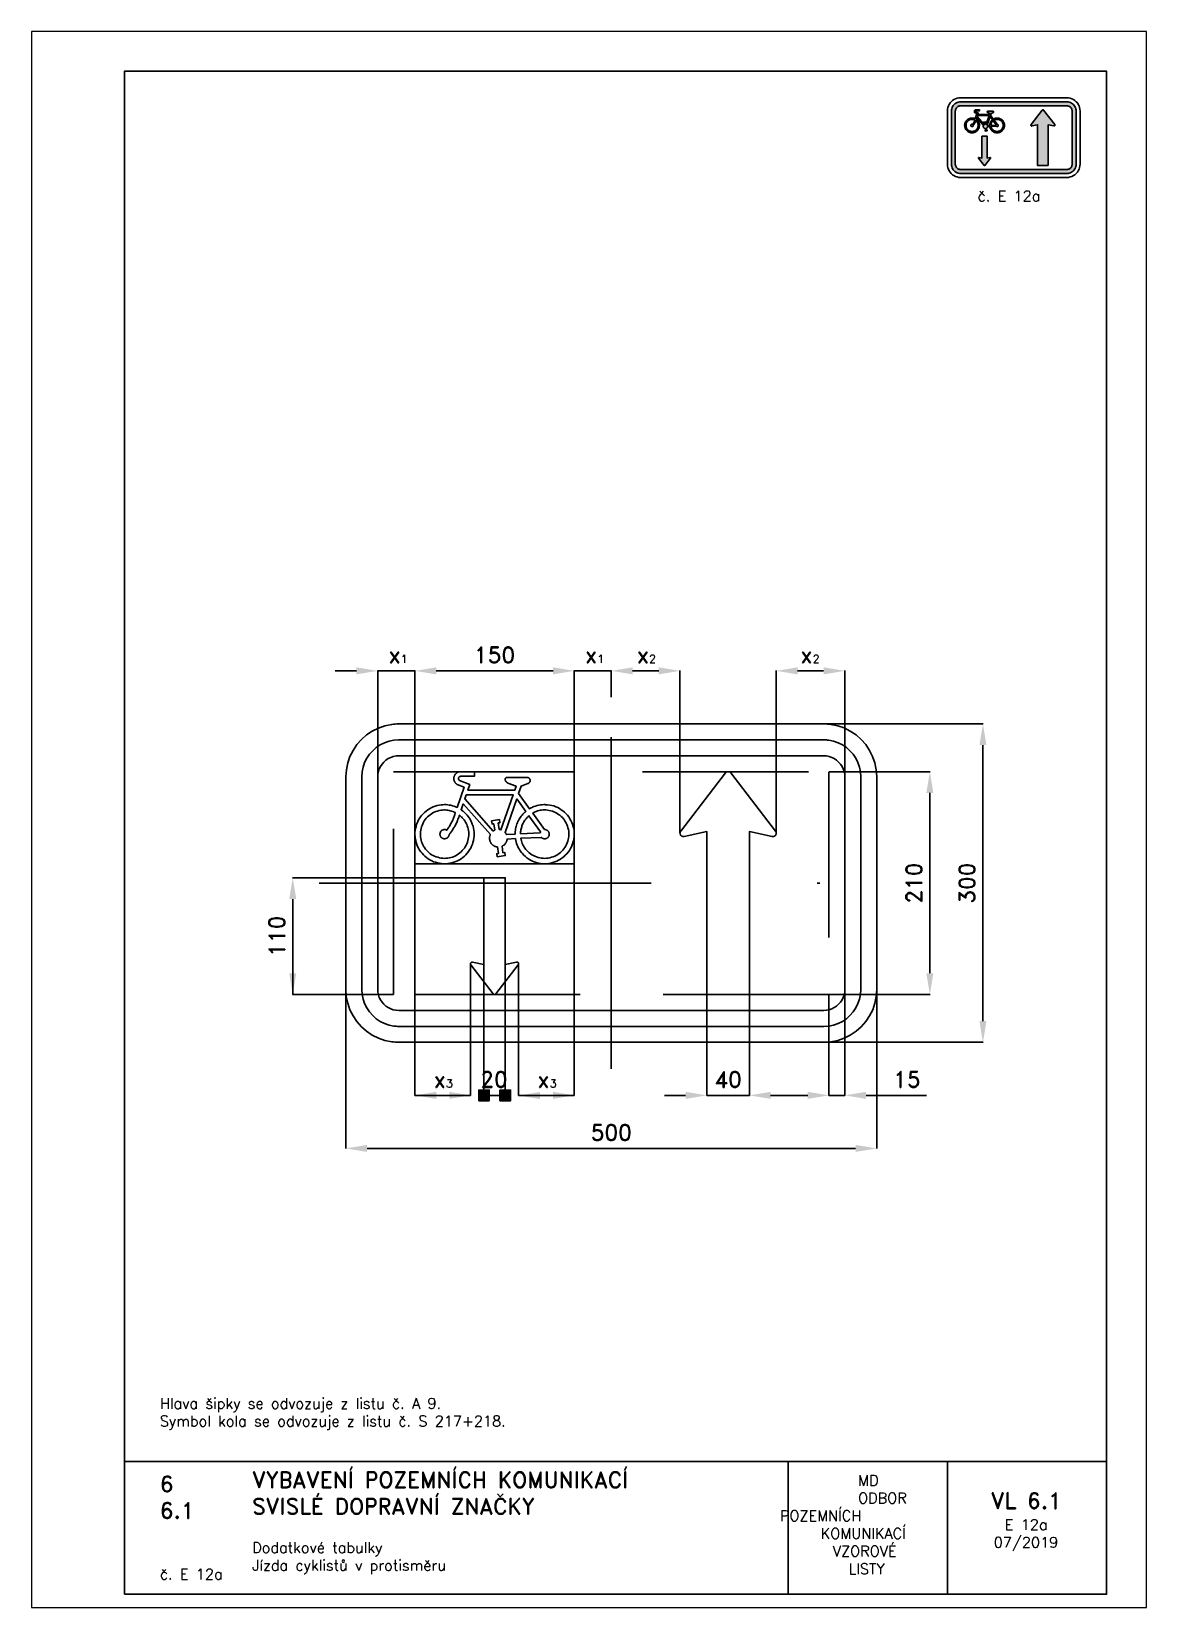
# Paper-space layout 'E 12a' of a CAD drawing. Header units: millimetres. Extents: x 0 to 210, y 0 to 297.
# The model-space entities are those that its viewports show. They can reach past a viewport. Long polylines and large blocks are cut down to what shows.
import ezdxf

# ---------------------------------------------------------------- set-up
doc = ezdxf.new("R2010")
doc.units = ezdxf.units.MM
doc.header["$LTSCALE"] = 5
doc.linetypes.add('ČERCHOVANÁX2', pattern=[2, 1, -0.5, 0, -0.5])
doc.linetypes.add('ČÁRKOVANÁX2', pattern=[1.5, 1, -0.5])
for name, color, linetype in [('Kóty', 2, 'Continuous'), ('Rozpiska', 7, 'Continuous'), ('Značka', 7, 'Continuous')]:
    doc.layers.add(name, color=color, linetype=linetype)
doc.layers.add('Rámeček', color=6, linetype='Continuous', plot=False)
doc.styles.get("Standard").update_dxf_attribs({"font": 'romand.shx', "height": 15})
doc.dimstyles.get("Standard").update_dxf_attribs({"dimtxt": 15, "dimasz": 20, "dimexe": 0.18, "dimexo": 0.0625, "dimgap": 7.5, "dimtad": 1, "dimdec": 0, "dimzin": 0, "dimdsep": 46, "dimtxsty": 'Standard', "dimcen": 0.09, "dimadec": 0, "dimazin": 0, "dimtfac": 1, "dimtdec": 0, "dimtofl": 0, "dimtmove": 0, "dimatfit": 3, "dimfxl": 1, "dimtolj": 1, "dimtzin": 0, "dimarcsym": 0})

psp = doc.layouts.new('E 12a')

# ---------------------------------------------------------------- texts
at = {"layer": 'Rozpiska', "color": 7, "attachment_point": 1}
for s, width, gutter_width, heights, insert, char_height in [('\\pi5.69048;č. E 12a', 25, 75, [0], (172.5, 267), 2), ('Hlava šipky se odvozuje z listu č. A 9.\\PSymbol kola se odvozuje z listu č. S 217+218.{\\H1.83333x; }', 166.2378, 100, [0], (24.17, 39.46), 2), ('6', 149.0422, 100, [0], (24.17, 24.77), 3), ('{\\C6;VYBAVENÍ POZEMNÍCH KOMUNIKACÍ\\P}SVISLÉ DOPRAVNÍ ZNAČKY{\\H1.34524x; }', 149.0422, 100, [0], (41.56, 25.56), 3), ('\\pi14.7414;{\\C6;MD\\P\\pi2.36044;}ODBOR POZEMNÍCH{\\H1.57143x; }\\P\\pi7.69378;KOMUNIKACÍ{\\H1.5x; }\\P\\pi9.97949;{\\C6;VZOROVÉ\\H1.47619x; \\H0.67742x;\\P\\pi12.93187;LISTY\\H1.26984x; }', 33.1018, 100, [0], (140.95, 24.95), 2), ('\\pi1.03113;{\\H1.5x;\\C6;VL 6.1\\P\\pi3.65015;\\H0.66667x;E 12a\\H1.66666x; \\H0.6x;\\P\\pi1.5549;07/2019\\H1.80159x; }', 16.0623, 100, [0], (179.66, 21.61), 2), ('6.1', 149.0422, 100, [0], (24.17, 19.78), 3), ('{\\C6;Dodatkové tabulky\\P}Jízda cyklistů v protisměru{\\H1.83333x; }', 149.0422, 100, [0], (41.56, 12.29), 2), ('{\\C6;č. E 12a}', 18.3305, 100, [2.67], (24.17, 7.28), 2)]:
    psp.add_mtext_dynamic_manual_height_columns(s, width=width, gutter_width=gutter_width, heights=heights, dxfattribs=dict(at, insert=insert, char_height=char_height))

msp = doc.modelspace()

# ---------------------------------------------------------------- texts
at = {"layer": 'Kóty', "char_height": 15, "attachment_point": 1}
for s, insert in [('x{\\H0.5x;1}', (-209.8, 222.5)), ('x{\\H0.5x;1}', (-24.8, 222.5)), ('x{\\H0.5x;2}', (24, 222.5)), ('x{\\H0.5x;2}', (178.1, 222.5)), ('x{\\H0.5x;3}', (-167.3, -177.5)), ('x{\\H0.5x;3}', (-69.6, -177.5))]:
    msp.add_mtext_dynamic_manual_height_columns(s, width=25, gutter_width=125, heights=[0], dxfattribs=dict(at, insert=insert))
at = {"layer": 'Kóty', "insert": (-110.5, -185), "char_height": 15, "attachment_point": 5}
msp.add_mtext('\\A1;20', dxfattribs=at)

# ---------------------------------------------------------------- blocks, each defined once
blk = doc.blocks.new('*D0')
at = {"layer": 'Defpoints', "color": 0, "transparency": 16777216}
for p in [(205, 105), (205, -105), (300, -105)]:
    blk.add_point(p, dxfattribs=at)
at = {"layer": 'Kóty', "color": 0, "lineweight": -2, "transparency": 16777216}
for p, q in [((205.1, 105), (300.2, 105)), ((300, 85), (300, -85)), ((205.1, -105), (300.2, -105))]:
    blk.add_line(p, q, dxfattribs=at)
at = {"layer": 'Kóty', "color": 0, "transparency": 16777216}
for points in [[(296.7, 85), (303.3, 85), (300, 105)], [(296.7, -85), (303.3, -85), (300, -105)]]:
    blk.add_solid(points, dxfattribs=at)
at = {"layer": 'Kóty', "color": 0, "transparency": 16777216, "insert": (285, 0), "char_height": 15, "attachment_point": 5, "rotation": 90}
blk.add_mtext('\\A1;210', dxfattribs=at)
blk = doc.blocks.new('*D1')
at = {"layer": 'Defpoints', "color": 0, "transparency": 16777216}
for p in [(-34.9, 200), (-184.9, 105), (-34.9, 105)]:
    blk.add_point(p, dxfattribs=at)
at = {"layer": 'Kóty', "color": 0, "lineweight": -2, "transparency": 16777216}
for p, q in [((-184.9, 105.1), (-184.9, 200.2)), ((-164.9, 200), (-54.9, 200)), ((-34.9, 105.1), (-34.9, 200.2))]:
    blk.add_line(p, q, dxfattribs=at)
at = {"layer": 'Kóty', "color": 0, "transparency": 16777216}
for points in [[(-164.9, 203.3), (-164.9, 196.7), (-184.9, 200)], [(-54.9, 203.3), (-54.9, 196.7), (-34.9, 200)]]:
    blk.add_solid(points, dxfattribs=at)
at = {"layer": 'Kóty', "color": 0, "transparency": 16777216, "insert": (-109.9, 215), "char_height": 15, "attachment_point": 5}
blk.add_mtext('\\A1;150', dxfattribs=at)
blk = doc.blocks.new('*D2')
at = {"layer": 'Defpoints', "color": 0, "transparency": 16777216}
for p in [(180.7, 150), (180.7, -150), (350, -150)]:
    blk.add_point(p, dxfattribs=at)
at = {"layer": 'Kóty', "color": 0, "lineweight": -2, "transparency": 16777216}
for p, q in [((180.8, 150), (350.2, 150)), ((350, 130), (350, -130)), ((180.8, -150), (350.2, -150))]:
    blk.add_line(p, q, dxfattribs=at)
at = {"layer": 'Kóty', "color": 0, "transparency": 16777216}
for points in [[(346.7, 130), (353.3, 130), (350, 150)], [(346.7, -130), (353.3, -130), (350, -150)]]:
    blk.add_solid(points, dxfattribs=at)
at = {"layer": 'Kóty', "color": 0, "transparency": 16777216, "insert": (335, 0), "char_height": 15, "attachment_point": 5, "rotation": 90}
blk.add_mtext('\\A1;300', dxfattribs=at)
blk = doc.blocks.new('*D3')
at = {"layer": 'Defpoints', "color": 0, "transparency": 16777216}
for p in [(219.9, -101.4), (205, -105), (219.9, -200)]:
    blk.add_point(p, dxfattribs=at)
at = {"layer": 'Kóty', "color": 0, "lineweight": -2, "transparency": 16777216}
for p, q in [((219.9, -101.5), (219.9, -200.2)), ((205, -105.1), (205, -200.2)), ((185, -200), (165, -200)), ((239.9, -200), (297, -200))]:
    blk.add_line(p, q, dxfattribs=at)
at = {"layer": 'Kóty', "color": 0, "transparency": 16777216}
for points in [[(185, -196.7), (185, -203.3), (205, -200)], [(239.9, -196.7), (239.9, -203.3), (219.9, -200)]]:
    blk.add_solid(points, dxfattribs=at)
at = {"layer": 'Kóty', "color": 0, "transparency": 16777216, "insert": (278.5, -185), "char_height": 15, "attachment_point": 5}
blk.add_mtext('\\A1;15', dxfattribs=at)
blk = doc.blocks.new('*D4')
at = {"layer": 'Defpoints', "color": 0, "transparency": 16777216}
for p in [(90, -105), (130, -105), (130, -200)]:
    blk.add_point(p, dxfattribs=at)
at = {"layer": 'Kóty', "color": 0, "lineweight": -2, "transparency": 16777216}
for p, q in [((90, -105.1), (90, -200.2)), ((130, -105.1), (130, -200.2)), ((70, -200), (50, -200)), ((150, -200), (170, -200))]:
    blk.add_line(p, q, dxfattribs=at)
at = {"layer": 'Kóty', "color": 0, "transparency": 16777216}
for points in [[(70, -196.7), (70, -203.3), (90, -200)], [(150, -196.7), (150, -203.3), (130, -200)]]:
    blk.add_solid(points, dxfattribs=at)
at = {"layer": 'Kóty', "color": 0, "transparency": 16777216, "insert": (110, -185), "char_height": 15, "attachment_point": 5}
blk.add_mtext('\\A1;40', dxfattribs=at)
blk = doc.blocks.new('*D5')
at = {"layer": 'Defpoints', "color": 0, "transparency": 16777216}
for p in [(-119.9, 5), (-300, -105), (-205, -105)]:
    blk.add_point(p, dxfattribs=at)
at = {"layer": 'Kóty', "color": 0, "lineweight": -2, "transparency": 16777216}
for p, q in [((-120, 5), (-300.2, 5)), ((-300, -15), (-300, -85)), ((-205.1, -105), (-300.2, -105))]:
    blk.add_line(p, q, dxfattribs=at)
at = {"layer": 'Kóty', "color": 0, "transparency": 16777216}
for points in [[(-303.3, -15), (-296.7, -15), (-300, 5)], [(-303.3, -85), (-296.7, -85), (-300, -105)]]:
    blk.add_solid(points, dxfattribs=at)
at = {"layer": 'Kóty', "color": 0, "transparency": 16777216, "insert": (-315, -50), "char_height": 15, "attachment_point": 5, "rotation": 90}
blk.add_mtext('\\A1;110', dxfattribs=at)
blk = doc.blocks.new('*D6')
at = {"layer": 'Defpoints', "color": 0, "transparency": 16777216}
for p in [(-250, -100), (250, -100), (250, -250)]:
    blk.add_point(p, dxfattribs=at)
at = {"layer": 'Kóty', "color": 0, "lineweight": -2, "transparency": 16777216}
for p, q in [((-250, -100.1), (-250, -250.2)), ((250, -100.1), (250, -250.2)), ((-230, -250), (230, -250))]:
    blk.add_line(p, q, dxfattribs=at)
at = {"layer": 'Kóty', "color": 0, "transparency": 16777216}
for points in [[(-230, -246.7), (-230, -253.3), (-250, -250)], [(230, -246.7), (230, -253.3), (250, -250)]]:
    blk.add_solid(points, dxfattribs=at)
at = {"layer": 'Kóty', "color": 0, "transparency": 16777216, "insert": (0, -235), "char_height": 15, "attachment_point": 5}
blk.add_mtext('\\A1;500', dxfattribs=at)

# ---------------------------------------------------------------- dimensions: what is measured, and where the dimension line sits
at = {"layer": 'Kóty'}
for base, p1, p2, picture, middle in [((-34.9, 200), (-184.9, 105), (-34.9, 105), '*D1', (-109.9, 215)), ((250, -250), (-250, -100), (250, -100), '*D6', (0, -235)), ((219.9, -200), (205, -105), (219.9, -101.4), '*D3', (278.5, -185)), ((130, -200), (90, -105), (130, -105), '*D4', (110, -185))]:
    dim = msp.add_linear_dim(base=base, p1=p1, p2=p2, dimstyle='Standard', dxfattribs=at)
    dim.commit()
    dim.dimension.update_dxf_attribs({"geometry": picture, "text_midpoint": middle})
for base, p1, p2, picture, middle in [((350, -150), (180.7, 150), (180.7, -150), '*D2', (335, 0)), ((300, -105), (205, 105), (205, -105), '*D0', (285, 0)), ((-300, -105), (-119.9, 5), (-205, -105), '*D5', (-315, -50))]:
    dim = msp.add_linear_dim(base=base, p1=p1, p2=p2, angle=90, dimstyle='Standard', dxfattribs=at)
    dim.commit()
    dim.dimension.update_dxf_attribs({"geometry": picture, "text_midpoint": middle})

# ---------------------------------------------------------------- hatches: boundary and pattern name
at = {"layer": 'Kóty'}
h = msp.add_hatch(color=256, dxfattribs=at)
h.dxf.hatch_style = 1
h.paths.add_polyline_path([(-124.9, -205), (-114.9, -205), (-114.9, -195), (-124.9, -195)])
h = msp.add_hatch(color=256, dxfattribs=at)
h.dxf.hatch_style = 1
h.paths.add_polyline_path([(-104.9, -205), (-94.9, -205), (-94.9, -195), (-104.9, -195)])

# ---------------------------------------------------------------- linework, layer by layer
for p, q in [((-240, 200), (-260, 200)), ((-220, 80.1), (-220, 200.2)), ((-184.9, 105.1), (-184.9, 200.2)), ((-164.9, 200), (-144.9, 200)), ((-54.9, 200), (-74.9, 200)), ((-34.9, 105.1), (-34.9, 200.2)), ((0, 175.1), (0, 200.2)), ((0, 175.1), (0, 200.2)), ((0, 175.1), (0, 200.2)), ((20, 200), (44.7, 200)), ((64.7, 47.1), (64.7, 200.2)), ((155.4, 47.1), (155.4, 200.2)), ((175.4, 200), (200, 200)), ((220, 47.1), (220, 200.2)), ((-184.9, 18.2), (-184.9, -200.2)), ((-34.9, 18.2), (-34.9, -200.2)), ((-119.9, -72.5), (-119.9, -200.2)), ((-99.9, -72.5), (-99.9, -200.2)), ((-132.6, -76.1), (-132.6, -200.2)), ((-87.3, -76.1), (-87.3, -200.2)), ((-139.9, -200), (-159.9, -200))]:
    msp.add_line(p, q, dxfattribs=at)
for points in [[(-220, 200), (-184.9, 200)], [(-34.9, 200), (0, 200)], [(-300, -105), (-300, -75.1)], [(-184.9, -200), (-132.6, -200)], [(-124.9, -195), (-114.9, -205)], [(-114.9, -195), (-124.9, -205)], [(-119.9, -200), (-99.9, -200)], [(-104.9, -195), (-94.9, -205)], [(-94.9, -195), (-104.9, -205)], [(-87.3, -200), (-34.9, -200)], [(90, -200), (130, -200)], [(205, -200), (219.9, -200)]]:
    msp.add_lwpolyline(points, dxfattribs=at)
at = {"layer": 'Kóty', "color": 6, "linetype": 'ČÁRKOVANÁX2', "ltscale": 1.25}
msp.add_lwpolyline([(-184.9, 105), (-34.9, 105), (-34.9, 18.3), (-184.9, 18.3)], close=True, dxfattribs=at)
at = {"layer": 'Kóty'}
for points in [[(-124.9, -205), (-114.9, -205), (-114.9, -195), (-124.9, -195)], [(-104.9, -205), (-94.9, -205), (-94.9, -195), (-104.9, -195)]]:
    msp.add_lwpolyline(points, close=True, dxfattribs=at)
for points in [[(-240, 203.3), (-240, 196.7), (-220, 200)], [(-164.9, 203.3), (-164.9, 196.7), (-184.9, 200)], [(-54.9, 203.3), (-54.9, 196.7), (-34.9, 200)], [(20, 203.3), (20, 196.7), (0, 200)], [(44.7, 203.3), (44.7, 196.7), (64.7, 200)], [(175.4, 203.3), (175.4, 196.7), (155.4, 200)], [(200, 203.3), (200, 196.7), (220, 200)], [(-164.9, -196.7), (-164.9, -203.3), (-184.9, -200)], [(-152.6, -196.7), (-152.6, -203.3), (-132.6, -200)], [(-67.3, -196.8), (-67.3, -203.5), (-87.3, -200.2)], [(-54.9, -196.7), (-54.9, -203.3), (-34.9, -200)]]:
    msp.add_solid(points, dxfattribs=at)
at = {"layer": 'Značka', "color": 6, "linetype": 'ČERCHOVANÁX2', "ltscale": 2.5}
for points in [[(0, -175), (0, 175)], [(-275, 0), (275, 0)]]:
    msp.add_lwpolyline(points, dxfattribs=at)
at = {"layer": 'Značka', "color": 5}
for points in [[(-200, -150), (-200.2, -150), (-200.4, -150, -0.03216), (-206.8, -149.5), (-213.2, -148.2), (-219.3, -146.2), (-225.1, -143.2), (-230.5, -139.6), (-235.4, -135.4), (-239.6, -130.5), (-243.2, -125.1), (-246.1, -119.3), (-248.2, -113.2), (-249.6, -106.8), (-250, -100.4), (-250, -100.2), (-250, -100), (-250, 100), (-250, 100.2), (-250, 100.4), (-249.5, 106.8), (-248.2, 113.2), (-246.2, 119.3), (-243.2, 125.1), (-239.6, 130.5), (-235.4, 135.4), (-230.5, 139.6), (-225.1, 143.2), (-219.3, 146.1), (-213.2, 148.2), (-206.8, 149.6, -0.036733), (-200.4, 150), (-200.2, 150), (-200, 150), (200, 150), (200.2, 150), (200.4, 150, -0.03216), (206.8, 149.5), (213.2, 148.2), (219.3, 146.2), (225.1, 143.2), (230.5, 139.6), (235.4, 135.4), (239.6, 130.5), (243.2, 125.1), (246.1, 119.3), (248.2, 113.2), (249.6, 106.8), (250, 100.4), (250, 100.2), (250, 100), (250, -100), (250, -100.2), (250, -100.4), (249.5, -106.8), (248.2, -113.2), (246.2, -119.3), (243.2, -125.1), (239.6, -130.5), (235.4, -135.4), (230.5, -139.6), (225.1, -143.2), (219.3, -146.1), (213.2, -148.2), (206.8, -149.6, -0.036738), (200.4, -150), (200.2, -150), (200, -150), (-200, -150)], [(-200, -135), (-200.1, -135), (-200.3, -135, -0.032139), (-204.8, -134.7), (-209.2, -133.8), (-213.5, -132.3), (-217.6, -130.3), (-221.4, -127.8), (-224.7, -124.7), (-227.8, -121.4), (-230.3, -117.6), (-232.3, -113.5), (-233.8, -109.2), (-234.7, -104.8), (-235, -100.3), (-235, -100.1), (-235, -100), (-235, 100), (-235, 100.1), (-235, 100.3), (-234.7, 104.8), (-233.8, 109.2), (-232.3, 113.5), (-230.3, 117.6), (-227.7, 121.4), (-224.7, 124.7), (-221.4, 127.8), (-217.6, 130.3), (-213.5, 132.3), (-209.2, 133.8), (-204.8, 134.7), (-200.3, 135), (-200.1, 135), (-200, 135), (200, 135), (200.1, 135), (200.3, 135, -0.032139), (204.8, 134.7), (209.2, 133.8), (213.5, 132.3), (217.6, 130.3), (221.4, 127.8), (224.7, 124.7), (227.8, 121.4), (230.3, 117.6), (232.3, 113.5), (233.8, 109.2), (234.7, 104.8), (235, 100.3), (235, 100.1), (235, 100), (235, -100), (235, -100.1), (235, -100.3), (234.7, -104.8), (233.8, -109.2), (232.3, -113.5), (230.3, -117.6), (227.7, -121.4), (224.7, -124.7), (221.4, -127.8), (217.6, -130.3), (213.5, -132.3), (209.2, -133.8), (204.8, -134.7), (200.3, -135), (200.1, -135), (200, -135), (-200, -135)], [(-200, -120), (200, -120), (200.1, -120), (200.2, -120), (202.7, -119.8), (205.3, -119.3), (207.7, -118.5), (210, -117.3), (212.2, -115.9), (214.1, -114.1), (215.9, -112.2), (217.3, -110), (218.5, -107.7), (219.3, -105.3), (219.8, -102.7), (220, -100.2), (220, -100.1), (220, -100), (220, 100), (220, 100.1), (220, 100.2), (219.8, 102.7), (219.3, 105.3), (218.5, 107.7), (217.3, 110), (215.9, 112.2), (214.1, 114.1), (212.2, 115.9), (210, 117.3), (207.7, 118.5), (205.3, 119.3), (202.7, 119.8), (200.2, 120), (200.1, 120), (200, 120), (-200, 120), (-200.1, 120), (-200.2, 120, 0.032114), (-202.7, 119.8), (-205.3, 119.3), (-207.7, 118.5), (-210, 117.3), (-212.2, 115.9), (-214.1, 114.1), (-215.9, 112.2), (-217.3, 110), (-218.5, 107.7), (-219.3, 105.3), (-219.8, 102.7), (-220, 100.2), (-220, 100.1), (-220, 100), (-220, -100), (-220, -100.1), (-220, -100.2), (-219.8, -102.7), (-219.3, -105.3), (-218.5, -107.7), (-217.3, -110), (-215.9, -112.2), (-214.1, -114.1), (-212.2, -115.9), (-210, -117.3), (-207.7, -118.5), (-205.3, -119.3), (-202.7, -119.8), (-200.2, -120), (-200.1, -120), (-200, -120)], [(-78.8, 99.6), (-78.7, 99.5), (-78.5, 99.5), (-78.5, 99.5), (-78.5, 99.5), (-78.4, 99.5), (-78.3, 99.4), (-78.2, 99.4), (-78, 99.3), (-77.9, 99.3), (-77.8, 99.2), (-77.7, 99.1), (-77.6, 99), (-77.4, 98.9), (-77.3, 98.8), (-77.2, 98.7), (-77.1, 98.5), (-77, 98.4), (-76.9, 98.3), (-76.8, 98.1), (-76.7, 98), (-76.6, 97.8), (-76.6, 97.6), (-76.5, 97.5), (-76.5, 97.3), (-76.4, 97.1), (-76.4, 97), (-76.4, 96.8), (-76.4, 96.6), (-76.4, 96.4), (-76.5, 96.2), (-76.5, 95.9), (-76.6, 95.7), (-76.7, 95.5), (-76.8, 95.3), (-76.9, 95.1), (-77.1, 94.9), (-77.2, 94.7), (-77.3, 94.6), (-77.4, 94.5), (-77.6, 94.3), (-77.7, 94.2), (-77.9, 94.1), (-78, 94), (-78.1, 94), (-78.2, 93.9), (-78.2, 93.9), (-78.4, 93.8), (-78.6, 93.8), (-84.9, 91.3), (-87.4, 84.4), (-77, 70), (-76.9, 70.1), (-76.8, 70.1), (-76.6, 70.3), (-76.3, 70.4), (-76, 70.6), (-75.6, 70.8), (-75.3, 71), (-74.9, 71.1), (-74.6, 71.3), (-74.2, 71.5), (-72.8, 72.1), (-71.3, 72.6), (-69.8, 73.1), (-68.2, 73.4), (-66.7, 73.7), (-65.1, 73.9), (-63.5, 74, -0.011257), (-61.9, 73.9), (-60, 73.8), (-58, 73.6), (-56.1, 73.2), (-54.2, 72.7), (-52.3, 72), (-50.5, 71.2), (-48.8, 70.2), (-47.2, 69.2), (-45.5, 68), (-44, 66.8), (-42.6, 65.4), (-41.3, 63.9), (-40.1, 62.4), (-39, 60.7), (-38.1, 59), (-37.2, 57.2), (-36.5, 55.4), (-35.9, 53.5), (-35.4, 51.6), (-35.1, 49.6), (-34.9, 47.7), (-34.9, 45.7), (-35, 43.7), (-35.3, 41.8), (-35.6, 39.8), (-36.1, 37.9), (-36.8, 36.1), (-37.6, 34.2), (-38.5, 32.5), (-39.5, 30.8), (-40.7, 29.2), (-41.9, 27.7), (-43.3, 26.3), (-44.7, 24.9), (-46.2, 23.7), (-47.9, 22.6), (-49.6, 21.6), (-51.3, 20.7), (-53.2, 20), (-55.1, 19.4), (-57, 18.9), (-58.9, 18.5), (-60.9, 18.3), (-62.8, 18.3), (-64.8, 18.3), (-66.8, 18.6), (-68.7, 18.9), (-70.6, 19.4), (-72.5, 20.1), (-74.3, 20.8), (-76.1, 21.7), (-77.8, 22.7), (-79.4, 23.8), (-80.9, 25), (-82.4, 26.4), (-83.7, 27.8), (-84.7, 29), (-85.7, 30.3), (-86.6, 31.6), (-87.4, 33), (-88.1, 34.4), (-88.7, 35.8), (-89.2, 37.3), (-89.6, 38.8), (-89.7, 39.2), (-89.8, 39.6), (-89.9, 40), (-90, 40.4), (-90, 40.8), (-90.1, 41.1), (-90.2, 41.5), (-90.2, 41.8), (-90.2, 41.8), (-90.3, 41.9), (-98.1, 41.5), (-98.1, 41.1), (-98.1, 41.1), (-98.1, 41), (-98.2, 41), (-98.2, 40.9), (-98.2, 40.8), (-98.2, 40.7), (-98.3, 40.2), (-98.4, 39.8), (-98.6, 39.4), (-98.7, 39), (-98.9, 38.6), (-99.1, 38.2), (-99.3, 37.8), (-99.6, 37.5), (-99.9, 37.1), (-100.1, 36.8), (-100.4, 36.5), (-100.7, 36.2), (-101.1, 35.9), (-101.4, 35.6), (-101.8, 35.4), (-102.2, 35.1), (-102.3, 35.1), (-102.3, 35), (-102.4, 35), (-102.5, 35), (-102.5, 34.9), (-102.5, 34.9), (-102.9, 34.7), (-102, 28.6), (-100.3, 28.9), (-99.9, 26), (-107.4, 24.8), (-107.8, 27.7), (-106.2, 28), (-107.2, 34.1), (-107.6, 34.1), (-108, 34.2), (-108.1, 34.2), (-108.1, 34.2), (-108.4, 34.3), (-108.8, 34.4), (-109.1, 34.5), (-109.5, 34.6), (-109.9, 34.8), (-110.2, 34.9), (-110.5, 35.1), (-110.9, 35.4), (-111.3, 35.6), (-111.7, 35.9), (-112, 36.2), (-112.4, 36.6), (-112.7, 37), (-113, 37.3), (-113.3, 37.8), (-113.5, 38.2), (-113.8, 38.6), (-114, 39), (-114.2, 39.5), (-114.3, 40), (-114.5, 40.4), (-114.5, 40.9), (-114.6, 41.4), (-114.6, 41.9), (-114.7, 42.3), (-114.7, 42.7), (-114.6, 43.1), (-114.6, 43.5), (-114.5, 43.9), (-114.4, 44.2), (-114.3, 44.6), (-114.2, 45), (-114.2, 45.1), (-114.1, 45.2), (-114.1, 45.3), (-114.1, 45.4), (-114, 45.4), (-114, 45.5), (-114, 45.6), (-113.9, 45.7), (-113.9, 45.7), (-113.9, 45.7), (-139.5, 74.6), (-141.4, 69.1), (-140.1, 68.2), (-140.1, 68.1), (-140, 68.1), (-139.8, 67.9), (-139.5, 67.7), (-139.2, 67.5), (-138.9, 67.2), (-137.8, 66.2), (-136.7, 65.1), (-135.6, 64), (-134.7, 62.7), (-133.8, 61.5), (-133, 60.1), (-132.3, 58.8), (-131.6, 57.4), (-130.9, 55.6), (-130.2, 53.7), (-129.8, 51.9), (-129.4, 49.9), (-129.2, 48), (-129.2, 46.1), (-129.3, 44.1), (-129.5, 42.2), (-129.8, 40.3), (-130.3, 38.4), (-130.8, 36.6), (-131.6, 34.8), (-132.4, 33), (-133.4, 31.4), (-134.5, 29.8), (-135.7, 28.3), (-137, 26.8), (-138.4, 25.4), (-139.8, 24.2), (-141.4, 23), (-143.1, 22), (-144.8, 21.1), (-146.5, 20.3), (-148.4, 19.7), (-150.2, 19.1), (-152.1, 18.7), (-154, 18.4), (-156, 18.3), (-157.9, 18.3), (-159.8, 18.4), (-161.8, 18.7), (-163.6, 19.1), (-165.5, 19.6), (-167.3, 20.2), (-169.1, 21), (-170.8, 21.9), (-172.5, 22.9), (-174.1, 24.1), (-175.5, 25.3), (-176.9, 26.7), (-178.2, 28.1), (-179.5, 29.6), (-180.6, 31.2), (-181.5, 32.9), (-182.4, 34.6), (-183.1, 36.4), (-183.7, 38.2), (-184.2, 40.1), (-184.6, 42), (-184.8, 43.9), (-184.9, 45.9), (-184.9, 47.8), (-184.7, 49.7), (-184.3, 51.6), (-183.9, 53.5), (-183.3, 55.4), (-182.6, 57.2), (-181.8, 58.9), (-180.8, 60.6), (-179.8, 62.3), (-178.6, 63.8), (-177.3, 65.2), (-175.9, 66.6), (-174.4, 67.8), (-172.9, 69), (-171.3, 70.1), (-169.6, 71), (-167.8, 71.8), (-166, 72.5), (-164.1, 73), (-162.2, 73.4), (-160.3, 73.7), (-158.8, 73.9), (-157.2, 74, -0.016811), (-155.6, 74), (-154.1, 73.8), (-152.6, 73.6), (-151, 73.3), (-149.6, 72.9), (-148.1, 72.4), (-147.7, 72.3), (-147.4, 72.2), (-147.1, 72.1), (-146.8, 72), (-146.7, 71.9), (-146.6, 71.9), (-145.2, 71.3), (-138.7, 90.3), (-145.3, 93), (-145.5, 93.2), (-145.8, 93.4), (-145.9, 93.4), (-145.9, 93.5), (-146.1, 93.6), (-146.3, 93.8), (-146.5, 94), (-146.7, 94.3), (-146.9, 94.5), (-147.1, 94.8), (-147.3, 95), (-147.5, 95.3), (-147.7, 95.7), (-147.8, 96), (-148, 96.4), (-148.1, 96.8), (-148.2, 97.2), (-148.3, 97.6), (-148.3, 98), (-148.3, 98.4), (-148.3, 98.8), (-148.3, 99.1), (-148.3, 99.5), (-148.2, 99.9), (-148.1, 100.3), (-148, 100.7), (-147.8, 101.1), (-147.6, 101.4), (-147.5, 101.8), (-147.2, 102.1), (-147, 102.5), (-146.8, 102.8), (-146.5, 103.1), (-146.2, 103.3), (-145.9, 103.6), (-145.6, 103.8), (-145.3, 104), (-145, 104.2), (-144.8, 104.4), (-144.5, 104.5), (-144.2, 104.6), (-143.9, 104.7), (-143.6, 104.8), (-143.4, 104.9), (-143.3, 104.9), (-143.3, 104.9), (-143, 104.9), (-142.6, 105), (-128.9, 105), (-128.9, 100.7), (-142, 100.7), (-142.1, 100.6), (-142.2, 100.6), (-142.3, 100.6), (-142.3, 100.6), (-142.4, 100.6), (-142.4, 100.6), (-142.5, 100.5), (-142.6, 100.5), (-142.7, 100.5), (-142.8, 100.4), (-142.9, 100.4), (-143, 100.3), (-143.1, 100.2), (-143.2, 100.2), (-143.3, 100.1), (-143.4, 100), (-143.5, 99.9), (-143.6, 99.8), (-143.6, 99.7), (-143.7, 99.6), (-143.7, 99.4), (-143.8, 99.3), (-143.8, 99.2), (-143.9, 99.1), (-143.9, 99), (-143.9, 98.8), (-143.9, 98.7), (-144, 98.6), (-144, 98.4), (-143.9, 98.3), (-143.9, 98.2), (-143.9, 98.1), (-143.9, 97.9), (-143.8, 97.8), (-143.8, 97.7), (-143.7, 97.6), (-143.7, 97.5), (-143.6, 97.4), (-143.6, 97.3), (-143.5, 97.2), (-143.4, 97.1), (-143.4, 97.1), (-143.3, 97), (-143.2, 96.9), (-143.2, 96.9), (-143.2, 96.9), (-143.1, 96.9), (-143.1, 96.8), (-133.3, 92.8), (-135.1, 87.5), (-90.9, 87.5), (-89.6, 91.2), (-97.3, 94.3), (-97.4, 94.4), (-97.6, 94.5), (-97.7, 94.5), (-97.7, 94.5), (-97.8, 94.6), (-98, 94.7), (-98.1, 94.8), (-98.3, 94.9), (-98.4, 95), (-98.6, 95.2), (-98.7, 95.3), (-98.9, 95.4), (-99, 95.6), (-99.2, 95.8), (-99.3, 96), (-99.5, 96.2), (-99.6, 96.5), (-99.7, 96.7), (-99.8, 96.9), (-99.8, 97.1), (-99.9, 97.3), (-99.9, 97.4), (-99.9, 97.5), (-99.9, 97.7), (-99.9, 97.8), (-99.9, 97.9), (-99.9, 98.1), (-99.8, 98.2), (-99.8, 98.3), (-99.8, 98.5), (-99.7, 98.6), (-99.6, 98.7), (-99.6, 98.8), (-99.5, 98.9), (-99.4, 99), (-99.3, 99.1), (-99.2, 99.2), (-99.1, 99.2), (-99, 99.3), (-98.9, 99.4), (-98.8, 99.4), (-98.7, 99.5), (-98.7, 99.5), (-98.6, 99.5), (-98.6, 99.5), (-98.5, 99.5), (-98.4, 99.5), (-98.3, 99.6), (-78.8, 99.6)], [(130, -105), (90, -105), (90, 48.6), (68.6, 43.9), (68.5, 43.9, -0.009986), (68.3, 43.9, -0.052061), (67.7, 43.9, -0.052192), (67.1, 44, -0.064974), (66.4, 44.3, -0.064906), (65.7, 44.7, -0.064728), (65.2, 45.3, -0.06468), (64.9, 46.1, -0.06434), (64.7, 46.8, -0.063084), (64.8, 47.6, -0.052238), (64.9, 48.2, -0.057007), (65.2, 48.8), (65.3, 48.9), (65.4, 49), (107.5, 103.8), (107.6, 103.9), (107.7, 104, -0.048752), (108.1, 104.4, -0.048795), (108.6, 104.7, -0.060747), (109.3, 104.9, -0.060974), (110, 105, -0.060662), (110.8, 104.9, -0.059091), (111.5, 104.7, -0.048866), (112, 104.4, -0.05341), (112.4, 104), (112.5, 103.9), (112.6, 103.8), (154.7, 49), (154.8, 48.9), (154.9, 48.8, -0.052047), (155.1, 48.2, -0.052182), (155.3, 47.6, -0.064965), (155.3, 46.8, -0.064903), (155.2, 46.1, -0.064729), (154.9, 45.3, -0.064612), (154.4, 44.7, -0.064247), (153.7, 44.3, -0.063075), (153, 44, -0.052287), (152.4, 43.9, -0.056953), (151.8, 43.9), (151.6, 43.9), (151.5, 43.9), (130, 48.6), (130, -105)], [(-62.8, 50.4), (-62.6, 50.4), (-62.6, 50.4), (-62.6, 50.4), (-62.5, 50.4), (-62.5, 50.4), (-62.4, 50.4), (-62.3, 50.4), (-62.1, 50.4), (-61.9, 50.4), (-61.6, 50.3), (-61.4, 50.2), (-61.2, 50.1), (-60.9, 50), (-60.7, 49.9), (-60.5, 49.8), (-60.2, 49.6), (-60, 49.5), (-59.8, 49.3), (-59.5, 49), (-59.3, 48.8), (-59.2, 48.5), (-59, 48.3), (-58.9, 48), (-58.7, 47.7), (-58.6, 47.4), (-58.5, 47.1), (-58.5, 46.8), (-58.4, 46.5), (-58.4, 46.2), (-58.4, 45.9), (-58.5, 45.6), (-58.5, 45.3), (-58.6, 45), (-58.6, 44.7), (-58.8, 44.4), (-58.9, 44.1), (-59, 43.9), (-59.2, 43.6), (-59.4, 43.4), (-59.6, 43.1), (-59.8, 42.9), (-60, 42.7), (-60.3, 42.5), (-60.5, 42.4), (-60.8, 42.2), (-61.1, 42.1), (-61.4, 42), (-61.7, 41.9), (-62, 41.8), (-62.3, 41.8), (-62.6, 41.8), (-62.9, 41.8), (-63.2, 41.8), (-63.5, 41.8), (-63.8, 41.9), (-64.1, 42), (-64.3, 42), (-64.5, 42.1), (-64.7, 42.2), (-65, 42.4), (-65.2, 42.5), (-65.3, 42.6), (-65.5, 42.7), (-65.5, 42.8), (-65.6, 42.8), (-65.7, 43), (-65.9, 43.1), (-85.2, 42.2), (-85.2, 42.1), (-85.1, 42), (-85.1, 41.8), (-85, 41.5), (-85, 41.2), (-84.9, 40.9), (-84.8, 40.6), (-84.7, 40.3), (-84.7, 40), (-84.6, 39.7), (-84.2, 38.5), (-83.8, 37.3), (-83.2, 36.1), (-82.6, 35), (-82, 33.9), (-81.3, 32.8), (-80.5, 31.8), (-79.6, 30.8), (-78.5, 29.7), (-77.3, 28.6), (-76.1, 27.6), (-74.7, 26.7), (-73.4, 25.9), (-71.9, 25.3), (-70.4, 24.7), (-68.9, 24.2), (-67.3, 23.8), (-65.8, 23.5), (-64.2, 23.4), (-62.6, 23.3), (-61, 23.4), (-59.4, 23.6), (-57.8, 23.9), (-56.3, 24.3), (-54.7, 24.8), (-53.3, 25.4), (-51.8, 26.1), (-50.5, 26.9), (-49.1, 27.8), (-47.9, 28.9), (-46.7, 30), (-45.7, 31.1), (-44.6, 32.4), (-43.7, 33.7), (-42.9, 35), (-42.1, 36.4), (-41.5, 37.9), (-41, 39.4), (-40.6, 41), (-40.3, 42.5), (-40.1, 44.1), (-40, 45.7), (-40, 47.3), (-40.1, 48.9), (-40.4, 50.5), (-40.8, 52.1), (-41.2, 53.6), (-41.8, 55.1), (-42.5, 56.5), (-43.3, 57.9), (-44.1, 59.3), (-45.1, 60.5), (-46.1, 61.7), (-47.3, 62.9), (-48.5, 63.9), (-49.8, 64.8), (-51.1, 65.7), (-52.5, 66.5), (-54, 67.2), (-55.5, 67.7), (-57, 68.2), (-58.6, 68.5), (-60.2, 68.8), (-61.7, 68.9), (-63, 68.9, 0.015545), (-64.3, 68.9), (-65.6, 68.8), (-66.9, 68.6), (-68.1, 68.3), (-69.4, 68), (-70.6, 67.5), (-71.7, 67.1), (-72, 66.9), (-72.3, 66.8), (-72.6, 66.6), (-72.9, 66.5), (-73.2, 66.4), (-73.4, 66.2), (-73.7, 66.1), (-73.9, 66), (-74, 65.9), (-74, 65.9), (-62.8, 50.4)], [(-119.9, 5), (-99.9, 5), (-99.9, -76.8), (-89.2, -74.5), (-89.1, -74.5, -0.009986), (-89.1, -74.4, -0.052061), (-88.8, -74.4, -0.052192), (-88.5, -74.5, -0.064974), (-88.1, -74.6, -0.064906), (-87.8, -74.9, -0.064728), (-87.5, -75.2, -0.06468), (-87.4, -75.5, -0.06434), (-87.3, -75.9, -0.063084), (-87.3, -76.3, -0.052238), (-87.4, -76.6, -0.057007), (-87.5, -76.9), (-87.6, -76.9), (-87.6, -77), (-108.7, -104.4), (-108.7, -104.4), (-108.8, -104.5, -0.048752), (-109, -104.7, -0.048795), (-109.2, -104.8, -0.060747), (-109.6, -105, -0.060974), (-109.9, -105, -0.060662), (-110.3, -105, -0.059091), (-110.6, -104.8, -0.048866), (-110.9, -104.7, -0.05341), (-111.1, -104.5), (-111.2, -104.4), (-111.2, -104.4), (-132.3, -77), (-132.3, -76.9), (-132.3, -76.9, -0.052047), (-132.5, -76.6, -0.052182), (-132.6, -76.3, -0.064965), (-132.6, -75.9, -0.064903), (-132.5, -75.5, -0.064729), (-132.3, -75.2, -0.064612), (-132.1, -74.9, -0.064247), (-131.8, -74.6, -0.063075), (-131.4, -74.5, -0.052287), (-131.1, -74.4, -0.056953), (-130.8, -74.4), (-130.7, -74.5), (-130.6, -74.5), (-119.9, -76.8), (-119.9, 5)]]:
    msp.add_lwpolyline(points, format="xyb", dxfattribs=at)
at = {"layer": 'Značka', "color": 6, "linetype": 'ČÁRKOVANÁX2', "ltscale": 1.25}
msp.add_lwpolyline([(-205, -105), (-205, 105), (205, 105), (205, -105), (-205, -105)], dxfattribs=at)
at = {"layer": 'Značka', "color": 5}
for points in [[(-110.7, 56), (-109.8, 49.9), (-109.8, 49.9), (-109.9, 49.8), (-110.2, 49.7), (-110.5, 49.5), (-110.7, 49.4), (-111, 49.2), (-111.1, 49.2), (-111.1, 49.1), (-137.9, 79.3), (-136.6, 83.1), (-92.4, 83.1), (-103.9, 50.2), (-103.9, 50.3), (-104, 50.3), (-104.3, 50.4), (-104.7, 50.5), (-105, 50.5), (-105.3, 50.6), (-105.4, 50.6), (-105.5, 50.6), (-106.5, 56.7), (-104.9, 56.9), (-105.3, 59.8), (-112.8, 58.6), (-112.3, 55.7), (-110.7, 56)], [(-89.1, 79.4), (-80.5, 67.5), (-80.6, 67.5), (-80.6, 67.5), (-80.8, 67.3), (-81, 67.1), (-81.2, 66.9), (-81.4, 66.7), (-81.7, 66.5), (-81.9, 66.3), (-82.1, 66.1), (-82.3, 65.9), (-83.2, 65), (-84, 64.1), (-84.8, 63.2), (-85.5, 62.2), (-86.2, 61.2), (-86.8, 60.2), (-87.4, 59.1), (-87.9, 58), (-88.4, 56.9), (-88.9, 55.8), (-89.3, 54.6), (-89.7, 53.4), (-89.9, 52.3), (-90.2, 51.1), (-90.3, 49.9), (-90.5, 48.7), (-90.5, 48.4), (-90.5, 48.1), (-90.5, 47.8), (-90.5, 47.5), (-90.5, 47.2), (-90.6, 46.8), (-90.6, 46.6), (-90.6, 46.4), (-90.6, 46.3), (-90.6, 46.2), (-98.8, 45.8), (-98.9, 45.9), (-98.9, 46), (-98.9, 46.1), (-98.9, 46.1), (-99, 46.2), (-99, 46.3), (-99.1, 46.4), (-99.1, 46.5), (-99.2, 46.6), (-99.3, 46.7), (-99.3, 46.8), (-99.4, 46.9), (-99.5, 47), (-99.5, 47.1), (-99.6, 47.2), (-99.7, 47.3), (-99.7, 47.4), (-99.8, 47.5), (-99.9, 47.5), (-99.9, 47.6), (-99.9, 47.6), (-100, 47.6), (-100, 47.7), (-100.1, 47.8), (-89.1, 79.4)], [(-155.4, 50.1), (-155.4, 50.2), (-155.5, 50.2), (-155.6, 50.2), (-155.8, 50.3), (-156, 50.4), (-156.2, 50.4), (-156.3, 50.4), (-156.3, 50.4), (-156.4, 50.4), (-156.4, 50.4), (-156.6, 50.5), (-156.8, 50.5), (-157, 50.5), (-157.2, 50.5), (-157.2, 50.5), (-157.3, 50.5), (-157.4, 50.5), (-157.4, 50.5), (-157.7, 50.4), (-157.9, 50.4), (-158.1, 50.3), (-158.4, 50.3), (-158.4, 50.2), (-158.5, 50.2), (-158.6, 50.2), (-158.6, 50.2), (-158.8, 50.1), (-159.1, 50), (-159.3, 49.9), (-159.5, 49.7), (-159.5, 49.7), (-159.6, 49.6), (-159.6, 49.6), (-159.7, 49.6), (-159.9, 49.4), (-160.1, 49.3), (-160.2, 49.1), (-160.4, 48.9), (-160.4, 48.8), (-160.5, 48.8), (-160.5, 48.7), (-160.5, 48.7), (-160.7, 48.5), (-160.8, 48.3), (-160.9, 48.1), (-161, 47.8), (-161, 47.8), (-161.1, 47.7), (-161.1, 47.7), (-161.1, 47.6), (-161.2, 47.4), (-161.3, 47.1), (-161.3, 46.9), (-161.3, 46.7), (-161.4, 46.6), (-161.4, 46.5), (-161.4, 46.5), (-161.4, 46.4), (-161.4, 46.2), (-161.4, 45.9), (-161.4, 45.7), (-161.3, 45.4), (-161.3, 45.4), (-161.3, 45.3), (-161.3, 45.2), (-161.3, 45.2), (-161.2, 44.9), (-161.1, 44.7), (-161.1, 44.5), (-161, 44.3), (-160.9, 44.2), (-160.9, 44.1), (-160.9, 44.1), (-160.8, 44), (-160.7, 43.8), (-160.6, 43.6), (-160.4, 43.4), (-160.3, 43.2), (-160.2, 43.2), (-160.2, 43.1), (-160.1, 43.1), (-160.1, 43.1), (-159.9, 42.9), (-159.7, 42.7), (-159.5, 42.6), (-159.3, 42.4), (-159.3, 42.4), (-159.2, 42.4), (-159.2, 42.3), (-159.1, 42.3), (-158.9, 42.2), (-158.7, 42.1), (-158.4, 42), (-158.2, 42), (-158.1, 41.9), (-158.1, 41.9), (-158, 41.9), (-158, 41.9), (-157.7, 41.8), (-157.5, 41.8), (-157.2, 41.8), (-157, 41.8), (-156.9, 41.8), (-156.9, 41.8), (-156.8, 41.8), (-156.7, 41.8), (-156.5, 41.8), (-156.2, 41.9), (-156, 41.9), (-155.8, 42), (-155.7, 42), (-155.6, 42), (-155.6, 42), (-155.5, 42.1), (-155.3, 42.2), (-155.1, 42.3), (-154.9, 42.4), (-154.7, 42.5), (-154.6, 42.5), (-154.5, 42.6), (-154.5, 42.6), (-154.4, 42.6), (-154.3, 42.8), (-154.1, 43), (-153.9, 43.1), (-153.7, 43.3), (-153.7, 43.4), (-153.7, 43.4), (-153.6, 43.5), (-153.6, 43.5), (-153.5, 43.7), (-153.4, 43.8), (-153.3, 44), (-153.2, 44.2), (-153.1, 44.2), (-153.1, 44.3), (-153.1, 44.3), (-153.1, 44.3), (-153, 44.5), (-152.9, 44.7), (-152.9, 44.9), (-152.8, 45.1), (-152.8, 45.1), (-152.8, 45.2), (-152.8, 45.2), (-152.8, 45.2), (-152.8, 45.3), (-152.8, 45.3), (-152.8, 45.3), (-152.8, 45.4), (-152.8, 45.4), (-152.8, 45.4), (-152.8, 45.4), (-152.8, 45.4), (-152.8, 45.5), (-152.7, 45.5), (-152.7, 45.6), (-152.7, 45.6), (-152.7, 45.7), (-152.7, 45.7), (-152.1, 46.5), (-152.1, 46.5), (-152, 46.6), (-151.9, 46.7), (-151.8, 46.9), (-151.6, 47.1), (-151.5, 47.3), (-150.8, 48.2), (-150.2, 49), (-149.6, 49.9), (-149.1, 50.8), (-148.5, 51.7), (-148, 52.6), (-147.5, 53.5), (-147, 54.4), (-146.5, 55.3), (-146.1, 56.3), (-145.6, 57.2), (-145.2, 58.2), (-144.8, 59.1), (-144.4, 60.1), (-144, 61.1), (-143.7, 62.1), (-143.6, 62.3), (-143.5, 62.6), (-143.4, 62.8), (-143.4, 63.1), (-143.3, 63.3), (-143.2, 63.6), (-143.1, 63.8), (-143.1, 64), (-143.1, 64), (-143, 64.1), (-142.1, 63.2), (-142, 63.2), (-142, 63.2), (-141.8, 63), (-141.6, 62.8), (-141.4, 62.6), (-141.2, 62.4), (-140.3, 61.5), (-139.4, 60.6), (-138.6, 59.6), (-137.9, 58.6), (-137.3, 57.5), (-136.7, 56.4), (-136.2, 55.2), (-135.7, 54), (-135.2, 52.5), (-134.8, 51), (-134.5, 49.5), (-134.3, 47.9), (-134.2, 46.3), (-134.3, 44.8), (-134.5, 43.2), (-134.7, 41.6), (-135.1, 40.1), (-135.5, 38.6), (-136.1, 37.1), (-136.8, 35.7), (-137.5, 34.3), (-138.4, 33), (-139.4, 31.8), (-140.4, 30.6), (-141.5, 29.5), (-142.7, 28.4), (-143.9, 27.5), (-145.2, 26.6), (-146.6, 25.8), (-148.1, 25.2), (-149.5, 24.6), (-151, 24.2), (-152.6, 23.8), (-154.1, 23.5), (-155.7, 23.4), (-157.3, 23.3), (-158.8, 23.4), (-160.4, 23.6), (-161.9, 23.9), (-163.5, 24.3), (-165, 24.8), (-166.4, 25.3), (-167.8, 26), (-169.2, 26.8), (-170.5, 27.7), (-171.7, 28.7), (-172.9, 29.8), (-174, 30.9), (-175, 32.1), (-175.9, 33.4), (-176.8, 34.7), (-177.5, 36.1), (-178.2, 37.5), (-178.7, 39), (-179.1, 40.5), (-179.4, 42.1), (-179.7, 43.6), (-179.8, 45.2), (-179.8, 46.8), (-179.7, 48.3), (-179.5, 49.9), (-179.2, 51.5), (-178.8, 53), (-178.2, 54.4), (-177.6, 55.9), (-176.9, 57.3), (-176.1, 58.7), (-175.2, 59.9), (-174.2, 61.2), (-173.1, 62.3), (-171.9, 63.4), (-170.7, 64.3), (-169.4, 65.2), (-168.1, 66.1), (-166.7, 66.8), (-165.2, 67.4), (-163.7, 67.9), (-162.2, 68.3), (-160.6, 68.6), (-159.1, 68.8), (-157.8, 68.9), (-156.5, 68.9), (-155.3, 68.8), (-154, 68.7), (-152.8, 68.5), (-151.6, 68.2), (-150.4, 67.9), (-149.2, 67.5), (-148.9, 67.4), (-148.6, 67.2), (-148.4, 67.1), (-148.1, 67), (-148.1, 67), (-148, 67), (-146.9, 66.5), (-146.9, 66.4), (-146.9, 66.4), (-146.9, 66.2), (-147, 66), (-147.1, 65.8), (-147.1, 65.6), (-147.2, 65.4), (-147.3, 65.1), (-147.3, 64.9), (-147.4, 64.7), (-147.7, 63.8), (-148, 62.9), (-148.3, 62.1), (-148.6, 61.2), (-149, 60.3), (-149.3, 59.5), (-149.7, 58.7), (-150.1, 57.8), (-150.6, 57), (-151, 56.2), (-151.4, 55.4), (-151.9, 54.6), (-152.3, 53.8), (-152.8, 53), (-153.2, 52.4), (-153.6, 51.7), (-153.7, 51.6), (-153.9, 51.4), (-154.4, 50.7), (-154.9, 49.9), (-155.1, 50), (-155.4, 50.1)], [(-66.6, 48.2), (-66.6, 48.2), (-66.6, 48.1), (-66.7, 48), (-66.7, 47.8), (-66.8, 47.7), (-66.9, 47.5), (-66.9, 47.5), (-66.9, 47.4), (-85.5, 46.5), (-85.5, 46.5), (-85.5, 46.6), (-85.5, 46.8), (-85.5, 47), (-85.5, 47.2), (-85.5, 47.5), (-85.5, 47.7), (-85.4, 47.9), (-85.4, 48.2), (-85.4, 48.4), (-85.3, 49.4), (-85.1, 50.3), (-84.9, 51.3), (-84.7, 52.2), (-84.4, 53.1), (-84.1, 54), (-83.8, 54.9), (-83.4, 55.8), (-82.9, 56.7), (-82.5, 57.5), (-82, 58.4), (-81.5, 59.2), (-80.9, 60), (-80.3, 60.7), (-79.6, 61.4), (-79, 62.1), (-78.8, 62.3), (-78.6, 62.4), (-78.4, 62.6), (-78.3, 62.8), (-78.1, 62.9), (-77.9, 63.1), (-77.8, 63.2), (-77.6, 63.4), (-77.6, 63.4), (-77.6, 63.4), (-66.6, 48.2)]]:
    msp.add_lwpolyline(points, dxfattribs=at)

msp.set_redraw_order([(e.dxf.handle, doc.entitydb.next_handle()) for e in msp.query("TEXT MTEXT ATTDEF DIMENSION ARC_DIMENSION")])  # texts and dimensions are drawn at this point

# ---------------------------------------------------------------- hatches: boundary and pattern name
at = {"layer": 'Značka'}
h = psp.add_hatch(color=249, dxfattribs=at)
h.dxf.hatch_style = 1
edge = h.paths.add_edge_path()
edge.add_line((175, 270.25), (174.99, 270.25))
edge.add_line((174.99, 270.25), (174.98, 270.25))
edge.add_arc((175, 272.01), 1.76, 262.2889, 269.6521, ccw=False)
edge.add_line((174.76, 270.27), (174.54, 270.31))
edge.add_line((174.54, 270.31), (174.32, 270.38))
edge.add_line((174.32, 270.38), (174.12, 270.49))
edge.add_line((174.12, 270.49), (173.93, 270.61))
edge.add_line((173.93, 270.61), (173.76, 270.76))
edge.add_line((173.76, 270.76), (173.61, 270.93))
edge.add_line((173.61, 270.93), (173.48, 271.12))
edge.add_line((173.48, 271.12), (173.38, 271.32))
edge.add_line((173.38, 271.32), (173.31, 271.54))
edge.add_line((173.31, 271.54), (173.26, 271.76))
edge.add_line((173.26, 271.76), (173.25, 271.99))
edge.add_line((173.25, 271.99), (173.25, 271.99))
edge.add_line((173.25, 271.99), (173.25, 272))
edge.add_line((173.25, 272), (173.25, 282))
edge.add_line((173.25, 282), (173.25, 282.01))
edge.add_line((173.25, 282.01), (173.25, 282.01))
edge.add_line((173.25, 282.01), (173.26, 282.24))
edge.add_line((173.26, 282.24), (173.31, 282.46))
edge.add_line((173.31, 282.46), (173.38, 282.68))
edge.add_line((173.38, 282.68), (173.48, 282.88))
edge.add_line((173.48, 282.88), (173.61, 283.07))
edge.add_line((173.61, 283.07), (173.76, 283.24))
edge.add_line((173.76, 283.24), (173.93, 283.39))
edge.add_line((173.93, 283.39), (174.12, 283.51))
edge.add_line((174.12, 283.51), (174.32, 283.61))
edge.add_line((174.32, 283.61), (174.54, 283.69))
edge.add_line((174.54, 283.69), (174.76, 283.73))
edge.add_line((174.76, 283.73), (174.98, 283.75))
edge.add_line((174.98, 283.75), (174.99, 283.75))
edge.add_line((174.99, 283.75), (175, 283.75))
edge.add_line((175, 283.75), (195, 283.75))
edge.add_line((195, 283.75), (195, 283.75))
edge.add_line((195, 283.75), (195.01, 283.75))
edge.add_arc((195, 281.99), 1.76, 82.2889, 89.6521, ccw=False)
edge.add_line((195.24, 283.73), (195.46, 283.69))
edge.add_line((195.46, 283.69), (195.67, 283.62))
edge.add_line((195.67, 283.62), (195.88, 283.51))
edge.add_line((195.88, 283.51), (196.07, 283.39))
edge.add_line((196.07, 283.39), (196.23, 283.24))
edge.add_line((196.23, 283.24), (196.39, 283.07))
edge.add_line((196.39, 283.07), (196.51, 282.88))
edge.add_line((196.51, 282.88), (196.61, 282.68))
edge.add_line((196.61, 282.68), (196.69, 282.46))
edge.add_line((196.69, 282.46), (196.73, 282.24))
edge.add_line((196.73, 282.24), (196.75, 282.01))
edge.add_line((196.75, 282.01), (196.75, 282.01))
edge.add_line((196.75, 282.01), (196.75, 282))
edge.add_line((196.75, 282), (196.75, 272))
edge.add_line((196.75, 272), (196.75, 271.99))
edge.add_line((196.75, 271.99), (196.75, 271.99))
edge.add_line((196.75, 271.99), (196.73, 271.76))
edge.add_line((196.73, 271.76), (196.69, 271.54))
edge.add_line((196.69, 271.54), (196.61, 271.32))
edge.add_line((196.61, 271.32), (196.51, 271.12))
edge.add_line((196.51, 271.12), (196.38, 270.93))
edge.add_line((196.38, 270.93), (196.23, 270.76))
edge.add_line((196.23, 270.76), (196.07, 270.61))
edge.add_line((196.07, 270.61), (195.88, 270.49))
edge.add_line((195.88, 270.49), (195.67, 270.39))
edge.add_line((195.67, 270.39), (195.46, 270.31))
edge.add_line((195.46, 270.31), (195.24, 270.27))
edge.add_line((195.24, 270.27), (195.01, 270.25))
edge.add_line((195.01, 270.25), (195, 270.25))
edge.add_line((195, 270.25), (195, 270.25))
edge.add_line((195, 270.25), (175, 270.25))
edge = h.paths.add_edge_path(flags=16)
edge.add_line((175, 271), (195, 271))
edge.add_line((195, 271), (195, 271))
edge.add_line((195, 271), (195.01, 271))
edge.add_line((195.01, 271), (195.13, 271.01))
edge.add_line((195.13, 271.01), (195.26, 271.04))
edge.add_line((195.26, 271.04), (195.38, 271.08))
edge.add_line((195.38, 271.08), (195.5, 271.14))
edge.add_line((195.5, 271.14), (195.61, 271.21))
edge.add_line((195.61, 271.21), (195.7, 271.29))
edge.add_line((195.7, 271.29), (195.79, 271.39))
edge.add_line((195.79, 271.39), (195.86, 271.5))
edge.add_line((195.86, 271.5), (195.92, 271.61))
edge.add_line((195.92, 271.61), (195.96, 271.74))
edge.add_line((195.96, 271.74), (195.99, 271.86))
edge.add_line((195.99, 271.86), (196, 271.99))
edge.add_line((196, 271.99), (196, 272))
edge.add_line((196, 272), (196, 272))
edge.add_line((196, 272), (196, 282))
edge.add_line((196, 282), (196, 282))
edge.add_line((196, 282), (196, 282.01))
edge.add_line((196, 282.01), (195.99, 282.14))
edge.add_line((195.99, 282.14), (195.96, 282.26))
edge.add_line((195.96, 282.26), (195.92, 282.39))
edge.add_line((195.92, 282.39), (195.86, 282.5))
edge.add_line((195.86, 282.5), (195.79, 282.61))
edge.add_line((195.79, 282.61), (195.7, 282.71))
edge.add_line((195.7, 282.71), (195.61, 282.79))
edge.add_line((195.61, 282.79), (195.5, 282.86))
edge.add_line((195.5, 282.86), (195.38, 282.92))
edge.add_line((195.38, 282.92), (195.26, 282.96))
edge.add_line((195.26, 282.96), (195.13, 282.99))
edge.add_line((195.13, 282.99), (195.01, 283))
edge.add_line((195.01, 283), (195, 283))
edge.add_line((195, 283), (195, 283))
edge.add_line((195, 283), (175, 283))
edge.add_line((175, 283), (174.99, 283))
edge.add_line((174.99, 283), (174.99, 283))
edge.add_arc((175, 282.02), 0.977, 90.4623, 97.8197)
edge.add_line((174.86, 282.99), (174.73, 282.96))
edge.add_line((174.73, 282.96), (174.61, 282.92))
edge.add_line((174.61, 282.92), (174.5, 282.86))
edge.add_line((174.5, 282.86), (174.39, 282.79))
edge.add_line((174.39, 282.79), (174.29, 282.71))
edge.add_line((174.29, 282.71), (174.2, 282.61))
edge.add_line((174.2, 282.61), (174.13, 282.5))
edge.add_line((174.13, 282.5), (174.07, 282.39))
edge.add_line((174.07, 282.39), (174.03, 282.26))
edge.add_line((174.03, 282.26), (174.01, 282.14))
edge.add_line((174.01, 282.14), (174, 282.01))
edge.add_line((174, 282.01), (174, 282))
edge.add_line((174, 282), (174, 282))
edge.add_line((174, 282), (174, 272))
edge.add_line((174, 272), (174, 272))
edge.add_line((174, 272), (174, 271.99))
edge.add_line((174, 271.99), (174.01, 271.86))
edge.add_line((174.01, 271.86), (174.03, 271.74))
edge.add_line((174.03, 271.74), (174.07, 271.61))
edge.add_line((174.07, 271.61), (174.13, 271.5))
edge.add_line((174.13, 271.5), (174.2, 271.39))
edge.add_line((174.2, 271.39), (174.29, 271.29))
edge.add_line((174.29, 271.29), (174.39, 271.21))
edge.add_line((174.39, 271.21), (174.5, 271.14))
edge.add_line((174.5, 271.14), (174.61, 271.08))
edge.add_line((174.61, 271.08), (174.73, 271.04))
edge.add_line((174.73, 271.04), (174.86, 271.01))
edge.add_line((174.86, 271.01), (174.99, 271))
edge.add_line((174.99, 271), (174.99, 271))
edge.add_line((174.99, 271), (175, 271))
h = psp.add_hatch(color=249, dxfattribs=at)
h.dxf.hatch_style = 1
edge = h.paths.add_edge_path()
edge.add_line((179, 277.25), (180, 277.25))
edge.add_line((180, 277.25), (180, 273.16))
edge.add_line((180, 273.16), (180.54, 273.28))
edge.add_line((180.54, 273.28), (180.54, 273.28))
edge.add_arc((180.56, 273.18), 0.0983, 97.6463, 99.9348, ccw=False)
edge.add_arc((180.56, 273.2), 0.075, 85.5858, 97.5065, ccw=False)
edge.add_arc((180.56, 273.2), 0.0753, 73.7329, 85.6836, ccw=False)
edge.add_arc((180.56, 273.2), 0.0754, 60.3926, 75.2626, ccw=False)
edge.add_arc((180.56, 273.2), 0.0755, 45.5736, 60.4282, ccw=False)
edge.add_arc((180.56, 273.2), 0.0757, 32.3986, 47.2125, ccw=False)
edge.add_arc((180.56, 273.2), 0.0757, 17.6402, 32.4432, ccw=False)
edge.add_arc((180.56, 273.2), 0.076, 4.3049, 19.0302, ccw=False)
edge.add_arc((180.56, 273.2), 0.0777, -10.0377, 4.4008, ccw=False)
edge.add_arc((180.56, 273.2), 0.0753, 339.4692, 351.4304, ccw=False)
edge.add_arc((180.57, 273.19), 0.0686, 326.449, 339.5, ccw=False)
edge.add_line((180.62, 273.16), (180.62, 273.15))
edge.add_line((180.62, 273.15), (180.62, 273.15))
edge.add_line((180.62, 273.15), (179.57, 271.78))
edge.add_line((179.57, 271.78), (179.56, 271.78))
edge.add_line((179.56, 271.78), (179.56, 271.78))
edge.add_arc((179.51, 271.83), 0.075, 306.6968, 317.8611, ccw=False)
edge.add_arc((179.51, 271.83), 0.0753, 295.6314, 306.8054, ccw=False)
edge.add_arc((179.5, 271.83), 0.0755, 283.068, 296.9732, ccw=False)
edge.add_arc((179.5, 271.83), 0.0753, 269.1748, 283.1318, ccw=False)
edge.add_arc((179.5, 271.83), 0.0755, 256.7655, 270.6512, ccw=False)
edge.add_arc((179.5, 271.83), 0.0777, 243.3552, 256.882, ccw=False)
edge.add_arc((179.5, 271.83), 0.0753, 233.5079, 244.6984, ccw=False)
edge.add_arc((179.5, 271.82), 0.0685, 221.2737, 233.5028, ccw=False)
edge.add_line((179.44, 271.78), (179.44, 271.78))
edge.add_line((179.44, 271.78), (179.44, 271.78))
edge.add_line((179.44, 271.78), (178.39, 273.15))
edge.add_line((178.39, 273.15), (178.38, 273.15))
edge.add_line((178.38, 273.15), (178.38, 273.16))
edge.add_arc((178.45, 273.2), 0.075, 200.7379, 212.6554, ccw=False)
edge.add_arc((178.45, 273.2), 0.0753, 188.8959, 200.8444, ccw=False)
edge.add_arc((178.45, 273.2), 0.0754, 175.5633, 190.4314, ccw=False)
edge.add_arc((178.45, 273.2), 0.0755, 160.7449, 175.5988, ccw=False)
edge.add_arc((178.45, 273.2), 0.0757, 147.5512, 162.3654, ccw=False)
edge.add_arc((178.45, 273.2), 0.0759, 132.8007, 147.5881, ccw=False)
edge.add_arc((178.45, 273.2), 0.0761, 119.5061, 134.2102, ccw=False)
edge.add_arc((178.45, 273.2), 0.0777, 105.1171, 119.5538, ccw=False)
edge.add_arc((178.45, 273.2), 0.0753, 94.5796, 106.5521, ccw=False)
edge.add_arc((178.45, 273.21), 0.0686, 81.6402, 94.6788, ccw=False)
edge.add_line((178.46, 273.28), (178.46, 273.28))
edge.add_line((178.46, 273.28), (178.47, 273.28))
edge.add_line((178.47, 273.28), (179, 273.16))
edge.add_line((179, 273.16), (179, 277.25))
edge = h.paths.add_edge_path()
edge.add_line((191.5, 271.75), (189.5, 271.75))
edge.add_line((189.5, 271.75), (189.5, 279.43))
edge.add_line((189.5, 279.43), (188.43, 279.2))
edge.add_line((188.43, 279.2), (188.42, 279.2))
edge.add_arc((188.39, 279.39), 0.197, 277.6463, 279.9348, ccw=False)
edge.add_arc((188.4, 279.34), 0.15, 265.5858, 277.5065, ccw=False)
edge.add_arc((188.4, 279.34), 0.151, 253.7329, 265.6836, ccw=False)
edge.add_arc((188.39, 279.34), 0.151, 240.3926, 255.2626, ccw=False)
edge.add_arc((188.39, 279.34), 0.151, 225.5736, 240.4282, ccw=False)
edge.add_arc((188.39, 279.35), 0.151, 212.3986, 227.2125, ccw=False)
edge.add_arc((188.39, 279.35), 0.151, 197.6402, 212.4432, ccw=False)
edge.add_arc((188.39, 279.35), 0.152, 184.3049, 199.0302, ccw=False)
edge.add_arc((188.39, 279.35), 0.155, 169.9623, 184.4008, ccw=False)
edge.add_arc((188.39, 279.36), 0.151, 159.4692, 171.4304, ccw=False)
edge.add_arc((188.38, 279.36), 0.137, 146.449, 159.5, ccw=False)
edge.add_line((188.26, 279.44), (188.27, 279.44))
edge.add_line((188.27, 279.44), (188.27, 279.45))
edge.add_line((188.27, 279.45), (190.38, 282.19))
edge.add_line((190.38, 282.19), (190.38, 282.19))
edge.add_line((190.38, 282.19), (190.38, 282.2))
edge.add_arc((190.5, 282.1), 0.15, 126.6968, 137.8611, ccw=False)
edge.add_arc((190.5, 282.1), 0.151, 115.6314, 126.8054, ccw=False)
edge.add_arc((190.5, 282.1), 0.151, 103.068, 116.9732, ccw=False)
edge.add_arc((190.5, 282.1), 0.151, 89.1748, 103.1318, ccw=False)
edge.add_arc((190.5, 282.1), 0.151, 76.7655, 90.6512, ccw=False)
edge.add_arc((190.5, 282.09), 0.155, 63.3552, 76.882, ccw=False)
edge.add_arc((190.51, 282.1), 0.151, 53.5079, 64.6984, ccw=False)
edge.add_arc((190.52, 282.11), 0.137, 41.2737, 53.5028, ccw=False)
edge.add_line((190.62, 282.2), (190.62, 282.19))
edge.add_line((190.62, 282.19), (190.63, 282.19))
edge.add_line((190.63, 282.19), (192.73, 279.45))
edge.add_line((192.73, 279.45), (192.74, 279.44))
edge.add_line((192.74, 279.44), (192.74, 279.44))
edge.add_arc((192.62, 279.36), 0.15, 20.7379, 32.6554, ccw=False)
edge.add_arc((192.62, 279.36), 0.151, 8.8959, 20.8444, ccw=False)
edge.add_arc((192.62, 279.35), 0.151, -4.4367, 10.4314, ccw=False)
edge.add_arc((192.62, 279.35), 0.151, 340.7449, 355.5988, ccw=False)
edge.add_arc((192.62, 279.35), 0.151, 327.5512, 342.3654, ccw=False)
edge.add_arc((192.61, 279.35), 0.152, 312.8007, 327.5881, ccw=False)
edge.add_arc((192.61, 279.35), 0.152, 299.5061, 314.2102, ccw=False)
edge.add_arc((192.61, 279.35), 0.155, 285.1171, 299.5538, ccw=False)
edge.add_arc((192.61, 279.34), 0.151, 274.5796, 286.5521, ccw=False)
edge.add_arc((192.61, 279.33), 0.137, 261.6402, 274.6788, ccw=False)
edge.add_line((192.59, 279.19), (192.58, 279.2))
edge.add_line((192.58, 279.2), (192.57, 279.2))
edge.add_line((192.57, 279.2), (191.5, 279.43))
edge.add_line((191.5, 279.43), (191.5, 271.75))
h.paths.add_polyline_path([(179.46, 279.8), (179.51, 279.49), (179.51, 279.49), (179.5, 279.49), (179.49, 279.48), (179.47, 279.48), (179.46, 279.47), (179.45, 279.46), (179.44, 279.46), (179.44, 279.46), (178.1, 280.97), (178.17, 281.16), (180.38, 281.16), (179.8, 279.51), (179.8, 279.51), (179.8, 279.51), (179.78, 279.52), (179.76, 279.52), (179.75, 279.53), (179.73, 279.53), (179.73, 279.53), (179.72, 279.53), (179.67, 279.83), (179.75, 279.85), (179.73, 279.99), (179.36, 279.93), (179.38, 279.79)], flags=16)
edge = h.paths.add_edge_path(flags=16)
edge.add_line((181.86, 279.52), (181.87, 279.52))
edge.add_line((181.87, 279.52), (181.87, 279.52))
edge.add_line((181.87, 279.52), (181.87, 279.52))
edge.add_line((181.87, 279.52), (181.87, 279.52))
edge.add_line((181.87, 279.52), (181.88, 279.52))
edge.add_line((181.88, 279.52), (181.88, 279.52))
edge.add_line((181.88, 279.52), (181.89, 279.52))
edge.add_line((181.89, 279.52), (181.9, 279.52))
edge.add_line((181.9, 279.52), (181.92, 279.52))
edge.add_line((181.92, 279.52), (181.93, 279.51))
edge.add_line((181.93, 279.51), (181.94, 279.51))
edge.add_line((181.94, 279.51), (181.95, 279.5))
edge.add_line((181.95, 279.5), (181.96, 279.5))
edge.add_line((181.96, 279.5), (181.97, 279.49))
edge.add_line((181.97, 279.49), (181.99, 279.48))
edge.add_line((181.99, 279.48), (182, 279.47))
edge.add_line((182, 279.47), (182.01, 279.46))
edge.add_line((182.01, 279.46), (182.02, 279.45))
edge.add_line((182.02, 279.45), (182.03, 279.44))
edge.add_line((182.03, 279.44), (182.04, 279.43))
edge.add_line((182.04, 279.43), (182.05, 279.41))
edge.add_line((182.05, 279.41), (182.05, 279.4))
edge.add_line((182.05, 279.4), (182.06, 279.39))
edge.add_line((182.06, 279.39), (182.07, 279.37))
edge.add_line((182.07, 279.37), (182.07, 279.36))
edge.add_line((182.07, 279.36), (182.07, 279.34))
edge.add_line((182.07, 279.34), (182.08, 279.33))
edge.add_line((182.08, 279.33), (182.08, 279.31))
edge.add_line((182.08, 279.31), (182.08, 279.3))
edge.add_line((182.08, 279.3), (182.07, 279.28))
edge.add_line((182.07, 279.28), (182.07, 279.27))
edge.add_line((182.07, 279.27), (182.07, 279.25))
edge.add_line((182.07, 279.25), (182.07, 279.24))
edge.add_line((182.07, 279.24), (182.06, 279.22))
edge.add_line((182.06, 279.22), (182.05, 279.21))
edge.add_line((182.05, 279.21), (182.05, 279.19))
edge.add_line((182.05, 279.19), (182.04, 279.18))
edge.add_line((182.04, 279.18), (182.03, 279.17))
edge.add_line((182.03, 279.17), (182.02, 279.16))
edge.add_line((182.02, 279.16), (182.01, 279.15))
edge.add_line((182.01, 279.15), (182, 279.14))
edge.add_line((182, 279.14), (181.98, 279.13))
edge.add_line((181.98, 279.13), (181.97, 279.12))
edge.add_line((181.97, 279.12), (181.96, 279.11))
edge.add_line((181.96, 279.11), (181.94, 279.11))
edge.add_line((181.94, 279.11), (181.93, 279.1))
edge.add_line((181.93, 279.1), (181.91, 279.1))
edge.add_line((181.91, 279.1), (181.9, 279.09))
edge.add_line((181.9, 279.09), (181.88, 279.09))
edge.add_line((181.88, 279.09), (181.87, 279.09))
edge.add_line((181.87, 279.09), (181.85, 279.09))
edge.add_line((181.85, 279.09), (181.84, 279.09))
edge.add_line((181.84, 279.09), (181.82, 279.09))
edge.add_line((181.82, 279.09), (181.81, 279.1))
edge.add_line((181.81, 279.1), (181.79, 279.1))
edge.add_line((181.79, 279.1), (181.78, 279.1))
edge.add_line((181.78, 279.1), (181.77, 279.11))
edge.add_line((181.77, 279.11), (181.76, 279.11))
edge.add_line((181.76, 279.11), (181.75, 279.12))
edge.add_line((181.75, 279.12), (181.74, 279.12))
edge.add_line((181.74, 279.12), (181.73, 279.13))
edge.add_line((181.73, 279.13), (181.72, 279.14))
edge.add_line((181.72, 279.14), (181.72, 279.14))
edge.add_line((181.72, 279.14), (181.72, 279.14))
edge.add_line((181.72, 279.14), (181.71, 279.15))
edge.add_line((181.71, 279.15), (181.7, 279.16))
edge.add_line((181.7, 279.16), (180.74, 279.11))
edge.add_line((180.74, 279.11), (180.74, 279.11))
edge.add_line((180.74, 279.11), (180.74, 279.1))
edge.add_line((180.74, 279.1), (180.74, 279.09))
edge.add_line((180.74, 279.09), (180.75, 279.08))
edge.add_line((180.75, 279.08), (180.75, 279.06))
edge.add_line((180.75, 279.06), (180.75, 279.05))
edge.add_line((180.75, 279.05), (180.76, 279.03))
edge.add_line((180.76, 279.03), (180.76, 279.02))
edge.add_line((180.76, 279.02), (180.76, 279))
edge.add_line((180.76, 279), (180.77, 278.98))
edge.add_line((180.77, 278.98), (180.79, 278.92))
edge.add_line((180.79, 278.92), (180.81, 278.86))
edge.add_line((180.81, 278.86), (180.84, 278.81))
edge.add_line((180.84, 278.81), (180.87, 278.75))
edge.add_line((180.87, 278.75), (180.9, 278.69))
edge.add_line((180.9, 278.69), (180.93, 278.64))
edge.add_line((180.93, 278.64), (180.97, 278.59))
edge.add_line((180.97, 278.59), (181.02, 278.54))
edge.add_line((181.02, 278.54), (181.07, 278.48))
edge.add_line((181.07, 278.48), (181.13, 278.43))
edge.add_line((181.13, 278.43), (181.19, 278.38))
edge.add_line((181.19, 278.38), (181.26, 278.34))
edge.add_line((181.26, 278.34), (181.33, 278.3))
edge.add_line((181.33, 278.3), (181.4, 278.26))
edge.add_line((181.4, 278.26), (181.48, 278.23))
edge.add_line((181.48, 278.23), (181.55, 278.21))
edge.add_line((181.55, 278.21), (181.63, 278.19))
edge.add_line((181.63, 278.19), (181.71, 278.18))
edge.add_line((181.71, 278.18), (181.79, 278.17))
edge.add_line((181.79, 278.17), (181.87, 278.17))
edge.add_line((181.87, 278.17), (181.95, 278.17))
edge.add_line((181.95, 278.17), (182.03, 278.18))
edge.add_line((182.03, 278.18), (182.11, 278.2))
edge.add_line((182.11, 278.2), (182.18, 278.22))
edge.add_line((182.18, 278.22), (182.26, 278.24))
edge.add_line((182.26, 278.24), (182.33, 278.27))
edge.add_line((182.33, 278.27), (182.41, 278.31))
edge.add_line((182.41, 278.31), (182.47, 278.35))
edge.add_line((182.47, 278.35), (182.54, 278.39))
edge.add_line((182.54, 278.39), (182.6, 278.44))
edge.add_line((182.6, 278.44), (182.66, 278.5))
edge.add_line((182.66, 278.5), (182.71, 278.56))
edge.add_line((182.71, 278.56), (182.77, 278.62))
edge.add_line((182.77, 278.62), (182.81, 278.68))
edge.add_line((182.81, 278.68), (182.85, 278.75))
edge.add_line((182.85, 278.75), (182.89, 278.82))
edge.add_line((182.89, 278.82), (182.92, 278.9))
edge.add_line((182.92, 278.9), (182.95, 278.97))
edge.add_line((182.95, 278.97), (182.97, 279.05))
edge.add_line((182.97, 279.05), (182.98, 279.13))
edge.add_line((182.98, 279.13), (182.99, 279.21))
edge.add_line((182.99, 279.21), (183, 279.29))
edge.add_line((183, 279.29), (183, 279.37))
edge.add_line((183, 279.37), (182.99, 279.45))
edge.add_line((182.99, 279.45), (182.98, 279.52))
edge.add_line((182.98, 279.52), (182.96, 279.6))
edge.add_line((182.96, 279.6), (182.94, 279.68))
edge.add_line((182.94, 279.68), (182.91, 279.75))
edge.add_line((182.91, 279.75), (182.87, 279.83))
edge.add_line((182.87, 279.83), (182.83, 279.9))
edge.add_line((182.83, 279.9), (182.79, 279.96))
edge.add_line((182.79, 279.96), (182.74, 280.03))
edge.add_line((182.74, 280.03), (182.69, 280.09))
edge.add_line((182.69, 280.09), (182.63, 280.14))
edge.add_line((182.63, 280.14), (182.57, 280.19))
edge.add_line((182.57, 280.19), (182.51, 280.24))
edge.add_line((182.51, 280.24), (182.44, 280.29))
edge.add_line((182.44, 280.29), (182.37, 280.32))
edge.add_line((182.37, 280.32), (182.3, 280.36))
edge.add_line((182.3, 280.36), (182.22, 280.39))
edge.add_line((182.22, 280.39), (182.15, 280.41))
edge.add_line((182.15, 280.41), (182.07, 280.43))
edge.add_line((182.07, 280.43), (181.99, 280.44))
edge.add_line((181.99, 280.44), (181.91, 280.44))
edge.add_line((181.91, 280.44), (181.85, 280.45))
edge.add_arc((181.84, 279.4), 1.05, 89.5407, 93.1032)
edge.add_line((181.78, 280.44), (181.72, 280.44))
edge.add_line((181.72, 280.44), (181.65, 280.43))
edge.add_line((181.65, 280.43), (181.59, 280.42))
edge.add_line((181.59, 280.42), (181.53, 280.4))
edge.add_line((181.53, 280.4), (181.47, 280.38))
edge.add_line((181.47, 280.38), (181.41, 280.35))
edge.add_line((181.41, 280.35), (181.4, 280.35))
edge.add_line((181.4, 280.35), (181.38, 280.34))
edge.add_line((181.38, 280.34), (181.37, 280.33))
edge.add_line((181.37, 280.33), (181.35, 280.33))
edge.add_line((181.35, 280.33), (181.34, 280.32))
edge.add_line((181.34, 280.32), (181.33, 280.31))
edge.add_line((181.33, 280.31), (181.31, 280.3))
edge.add_line((181.31, 280.3), (181.3, 280.3))
edge.add_line((181.3, 280.3), (181.3, 280.3))
edge.add_line((181.3, 280.3), (181.3, 280.3))
edge.add_line((181.3, 280.3), (181.86, 279.52))
h.paths.add_polyline_path([(181.67, 279.41), (181.67, 279.41), (181.67, 279.41), (181.66, 279.4), (181.66, 279.39), (181.66, 279.38), (181.65, 279.38), (181.65, 279.37), (181.65, 279.37), (180.72, 279.32), (180.72, 279.33), (180.72, 279.33), (180.72, 279.34), (180.72, 279.35), (180.72, 279.36), (180.72, 279.37), (180.72, 279.38), (180.73, 279.4), (180.73, 279.41), (180.73, 279.42), (180.73, 279.47), (180.74, 279.52), (180.75, 279.56), (180.76, 279.61), (180.78, 279.66), (180.79, 279.7), (180.81, 279.75), (180.83, 279.79), (180.85, 279.83), (180.87, 279.88), (180.9, 279.92), (180.92, 279.96), (180.95, 280), (180.98, 280.04), (181.02, 280.07), (181.05, 280.11), (181.06, 280.11), (181.07, 280.12), (181.08, 280.13), (181.08, 280.14), (181.09, 280.15), (181.1, 280.15), (181.11, 280.16), (181.12, 280.17), (181.12, 280.17), (181.12, 280.17)], flags=16)
h.paths.add_polyline_path([(180.54, 280.97), (180.97, 280.38), (180.97, 280.37), (180.97, 280.37), (180.96, 280.36), (180.95, 280.36), (180.94, 280.35), (180.93, 280.34), (180.91, 280.33), (180.9, 280.32), (180.89, 280.31), (180.88, 280.3), (180.84, 280.25), (180.8, 280.21), (180.76, 280.16), (180.72, 280.11), (180.69, 280.06), (180.66, 280.01), (180.63, 279.95), (180.6, 279.9), (180.58, 279.84), (180.55, 279.79), (180.53, 279.73), (180.51, 279.67), (180.5, 279.61), (180.49, 279.55), (180.48, 279.49), (180.47, 279.43), (180.47, 279.42), (180.47, 279.4), (180.47, 279.39), (180.47, 279.37), (180.47, 279.36), (180.47, 279.34), (180.47, 279.33), (180.47, 279.32), (180.47, 279.32), (180.47, 279.31), (180.06, 279.29), (180.05, 279.3), (180.05, 279.3), (180.05, 279.3), (180.05, 279.3), (180.05, 279.31), (180.05, 279.31), (180.04, 279.32), (180.04, 279.32), (180.04, 279.33), (180.03, 279.33), (180.03, 279.34), (180.03, 279.34), (180.02, 279.35), (180.02, 279.35), (180.02, 279.36), (180.01, 279.36), (180.01, 279.37), (180.01, 279.37), (180, 279.38), (180, 279.38), (180, 279.38), (180, 279.38), (180, 279.39), (179.99, 279.39)], flags=16)
h.paths.add_polyline_path([(177.23, 279.51), (177.23, 279.51), (177.22, 279.51), (177.22, 279.51), (177.21, 279.52), (177.2, 279.52), (177.19, 279.52), (177.18, 279.52), (177.18, 279.52), (177.18, 279.52), (177.18, 279.52), (177.17, 279.52), (177.16, 279.52), (177.15, 279.52), (177.14, 279.52), (177.14, 279.52), (177.13, 279.52), (177.13, 279.52), (177.13, 279.52), (177.11, 279.52), (177.1, 279.52), (177.09, 279.52), (177.08, 279.51), (177.08, 279.51), (177.07, 279.51), (177.07, 279.51), (177.07, 279.51), (177.06, 279.5), (177.04, 279.5), (177.03, 279.49), (177.02, 279.49), (177.02, 279.48), (177.02, 279.48), (177.02, 279.48), (177.01, 279.48), (177, 279.47), (176.99, 279.46), (176.99, 279.45), (176.98, 279.44), (176.98, 279.44), (176.97, 279.44), (176.97, 279.44), (176.97, 279.43), (176.96, 279.42), (176.96, 279.41), (176.95, 279.4), (176.95, 279.39), (176.95, 279.39), (176.94, 279.39), (176.94, 279.38), (176.94, 279.38), (176.94, 279.37), (176.93, 279.36), (176.93, 279.34), (176.93, 279.33), (176.93, 279.33), (176.93, 279.33), (176.93, 279.32), (176.93, 279.32), (176.93, 279.31), (176.93, 279.3), (176.93, 279.28), (176.93, 279.27), (176.93, 279.27), (176.93, 279.27), (176.93, 279.26), (176.93, 279.26), (176.94, 279.25), (176.94, 279.24), (176.94, 279.22), (176.95, 279.21), (176.95, 279.21), (176.95, 279.21), (176.95, 279.2), (176.96, 279.2), (176.96, 279.19), (176.97, 279.18), (176.98, 279.17), (176.98, 279.16), (176.99, 279.16), (176.99, 279.16), (176.99, 279.16), (176.99, 279.15), (177, 279.14), (177.01, 279.14), (177.02, 279.13), (177.03, 279.12), (177.03, 279.12), (177.04, 279.12), (177.04, 279.12), (177.04, 279.12), (177.05, 279.11), (177.06, 279.11), (177.08, 279.1), (177.09, 279.1), (177.09, 279.1), (177.09, 279.1), (177.1, 279.1), (177.1, 279.09), (177.11, 279.09), (177.12, 279.09), (177.14, 279.09), (177.15, 279.09), (177.15, 279.09), (177.15, 279.09), (177.16, 279.09), (177.16, 279.09), (177.17, 279.09), (177.19, 279.09), (177.2, 279.1), (177.21, 279.1), (177.21, 279.1), (177.22, 279.1), (177.22, 279.1), (177.22, 279.1), (177.23, 279.11), (177.24, 279.11), (177.25, 279.12), (177.26, 279.13), (177.27, 279.13), (177.27, 279.13), (177.27, 279.13), (177.28, 279.13), (177.28, 279.14), (177.29, 279.15), (177.3, 279.16), (177.31, 279.17), (177.31, 279.17), (177.31, 279.17), (177.32, 279.17), (177.32, 279.17), (177.32, 279.18), (177.33, 279.19), (177.33, 279.2), (177.34, 279.21), (177.34, 279.21), (177.34, 279.21), (177.34, 279.21), (177.34, 279.22), (177.35, 279.23), (177.35, 279.24), (177.35, 279.24), (177.36, 279.25), (177.36, 279.26), (177.36, 279.26), (177.36, 279.26), (177.36, 279.26), (177.36, 279.26), (177.36, 279.26), (177.36, 279.27), (177.36, 279.27), (177.36, 279.27), (177.36, 279.27), (177.36, 279.27), (177.36, 279.27), (177.36, 279.27), (177.36, 279.28), (177.36, 279.28), (177.36, 279.28), (177.36, 279.28), (177.36, 279.28), (177.39, 279.32), (177.39, 279.33), (177.4, 279.33), (177.4, 279.34), (177.41, 279.35), (177.42, 279.36), (177.42, 279.37), (177.46, 279.41), (177.49, 279.45), (177.52, 279.49), (177.54, 279.54), (177.57, 279.58), (177.6, 279.63), (177.62, 279.67), (177.65, 279.72), (177.67, 279.77), (177.69, 279.81), (177.72, 279.86), (177.74, 279.91), (177.76, 279.96), (177.78, 280.01), (177.8, 280.05), (177.81, 280.1), (177.82, 280.12), (177.82, 280.13), (177.83, 280.14), (177.83, 280.15), (177.83, 280.17), (177.84, 280.18), (177.84, 280.19), (177.84, 280.2), (177.84, 280.2), (177.85, 280.2), (177.89, 280.16), (177.9, 280.16), (177.9, 280.16), (177.91, 280.15), (177.92, 280.14), (177.93, 280.13), (177.94, 280.12), (177.98, 280.08), (178.03, 280.03), (178.07, 279.98), (178.1, 279.93), (178.13, 279.87), (178.16, 279.82), (178.19, 279.76), (178.21, 279.7), (178.24, 279.63), (178.26, 279.55), (178.27, 279.47), (178.28, 279.4), (178.29, 279.32), (178.28, 279.24), (178.27, 279.16), (178.26, 279.08), (178.24, 279.01), (178.22, 278.93), (178.19, 278.86), (178.16, 278.79), (178.12, 278.72), (178.08, 278.65), (178.03, 278.59), (177.98, 278.53), (177.92, 278.47), (177.86, 278.42), (177.8, 278.37), (177.74, 278.33), (177.67, 278.29), (177.59, 278.26), (177.52, 278.23), (177.45, 278.21), (177.37, 278.19), (177.29, 278.18), (177.21, 278.17), (177.13, 278.17), (177.06, 278.17), (176.98, 278.18), (176.9, 278.19), (176.82, 278.21), (176.75, 278.24), (176.68, 278.27), (176.61, 278.3), (176.54, 278.34), (176.47, 278.39), (176.41, 278.43), (176.35, 278.49), (176.3, 278.55), (176.25, 278.61), (176.2, 278.67), (176.16, 278.74), (176.12, 278.8), (176.09, 278.88), (176.06, 278.95), (176.04, 279.03), (176.03, 279.1), (176.01, 279.18), (176.01, 279.26), (176.01, 279.34), (176.01, 279.42), (176.02, 279.5), (176.04, 279.57), (176.06, 279.65), (176.09, 279.72), (176.12, 279.79), (176.15, 279.87), (176.19, 279.93), (176.24, 280), (176.29, 280.06), (176.34, 280.11), (176.4, 280.17), (176.46, 280.22), (176.53, 280.26), (176.59, 280.3), (176.66, 280.34), (176.74, 280.37), (176.81, 280.4), (176.89, 280.42), (176.97, 280.43), (177.04, 280.44), (177.11, 280.44), (177.17, 280.44), (177.23, 280.44), (177.3, 280.44), (177.36, 280.43), (177.42, 280.41), (177.48, 280.39), (177.54, 280.37), (177.55, 280.37), (177.57, 280.36), (177.58, 280.36), (177.59, 280.35), (177.59, 280.35), (177.6, 280.35), (177.65, 280.32), (177.65, 280.32), (177.65, 280.32), (177.65, 280.31), (177.65, 280.3), (177.64, 280.29), (177.64, 280.28), (177.64, 280.27), (177.63, 280.26), (177.63, 280.25), (177.63, 280.23), (177.61, 280.19), (177.6, 280.15), (177.58, 280.1), (177.57, 280.06), (177.55, 280.02), (177.53, 279.98), (177.51, 279.93), (177.49, 279.89), (177.47, 279.85), (177.45, 279.81), (177.43, 279.77), (177.4, 279.73), (177.38, 279.69), (177.36, 279.65), (177.34, 279.62), (177.32, 279.59), (177.31, 279.58), (177.3, 279.57), (177.28, 279.53), (177.25, 279.5), (177.24, 279.5)], flags=16)
edge = h.paths.add_edge_path()
edge.add_line((181.06, 281.98), (181.06, 281.98))
edge.add_line((181.06, 281.98), (181.07, 281.98))
edge.add_line((181.07, 281.98), (181.07, 281.97))
edge.add_line((181.07, 281.97), (181.07, 281.97))
edge.add_line((181.07, 281.97), (181.08, 281.97))
edge.add_line((181.08, 281.97), (181.08, 281.97))
edge.add_line((181.08, 281.97), (181.09, 281.97))
edge.add_line((181.09, 281.97), (181.1, 281.97))
edge.add_line((181.1, 281.97), (181.1, 281.96))
edge.add_line((181.1, 281.96), (181.11, 281.96))
edge.add_line((181.11, 281.96), (181.11, 281.96))
edge.add_line((181.11, 281.96), (181.12, 281.95))
edge.add_line((181.12, 281.95), (181.13, 281.95))
edge.add_line((181.13, 281.95), (181.13, 281.94))
edge.add_line((181.13, 281.94), (181.14, 281.93))
edge.add_line((181.14, 281.93), (181.14, 281.93))
edge.add_line((181.14, 281.93), (181.15, 281.92))
edge.add_line((181.15, 281.92), (181.15, 281.91))
edge.add_line((181.15, 281.91), (181.16, 281.91))
edge.add_line((181.16, 281.91), (181.16, 281.9))
edge.add_line((181.16, 281.9), (181.17, 281.89))
edge.add_line((181.17, 281.89), (181.17, 281.88))
edge.add_line((181.17, 281.88), (181.17, 281.87))
edge.add_line((181.17, 281.87), (181.17, 281.87))
edge.add_line((181.17, 281.87), (181.18, 281.86))
edge.add_line((181.18, 281.86), (181.18, 281.85))
edge.add_line((181.18, 281.85), (181.18, 281.84))
edge.add_line((181.18, 281.84), (181.18, 281.83))
edge.add_line((181.18, 281.83), (181.18, 281.82))
edge.add_line((181.18, 281.82), (181.17, 281.81))
edge.add_line((181.17, 281.81), (181.17, 281.8))
edge.add_line((181.17, 281.8), (181.17, 281.79))
edge.add_line((181.17, 281.79), (181.16, 281.77))
edge.add_line((181.16, 281.77), (181.16, 281.76))
edge.add_line((181.16, 281.76), (181.15, 281.75))
edge.add_line((181.15, 281.75), (181.14, 281.74))
edge.add_line((181.14, 281.74), (181.14, 281.74))
edge.add_line((181.14, 281.74), (181.13, 281.73))
edge.add_line((181.13, 281.73), (181.13, 281.72))
edge.add_line((181.13, 281.72), (181.12, 281.72))
edge.add_line((181.12, 281.72), (181.11, 281.71))
edge.add_line((181.11, 281.71), (181.1, 281.71))
edge.add_line((181.1, 281.71), (181.1, 281.7))
edge.add_line((181.1, 281.7), (181.09, 281.7))
edge.add_line((181.09, 281.7), (181.09, 281.7))
edge.add_line((181.09, 281.7), (181.09, 281.7))
edge.add_line((181.09, 281.7), (181.08, 281.69))
edge.add_line((181.08, 281.69), (181.07, 281.69))
edge.add_line((181.07, 281.69), (180.75, 281.57))
edge.add_line((180.75, 281.57), (180.63, 281.22))
edge.add_line((180.63, 281.22), (181.15, 280.5))
edge.add_line((181.15, 280.5), (181.15, 280.5))
edge.add_line((181.15, 280.5), (181.16, 280.51))
edge.add_line((181.16, 280.51), (181.17, 280.51))
edge.add_line((181.17, 280.51), (181.18, 280.52))
edge.add_line((181.18, 280.52), (181.2, 280.53))
edge.add_line((181.2, 280.53), (181.22, 280.54))
edge.add_line((181.22, 280.54), (181.23, 280.55))
edge.add_line((181.23, 280.55), (181.25, 280.56))
edge.add_line((181.25, 280.56), (181.27, 280.57))
edge.add_line((181.27, 280.57), (181.29, 280.57))
edge.add_line((181.29, 280.57), (181.36, 280.61))
edge.add_line((181.36, 280.61), (181.43, 280.63))
edge.add_line((181.43, 280.63), (181.51, 280.65))
edge.add_line((181.51, 280.65), (181.59, 280.67))
edge.add_line((181.59, 280.67), (181.66, 280.69))
edge.add_line((181.66, 280.69), (181.74, 280.69))
edge.add_line((181.74, 280.69), (181.82, 280.7))
edge.add_arc((181.85, 278.92), 1.78, 88.1371, 90.717, ccw=False)
edge.add_line((181.9, 280.7), (182, 280.69))
edge.add_line((182, 280.69), (182.1, 280.68))
edge.add_line((182.1, 280.68), (182.19, 280.66))
edge.add_line((182.19, 280.66), (182.29, 280.63))
edge.add_line((182.29, 280.63), (182.38, 280.6))
edge.add_line((182.38, 280.6), (182.47, 280.56))
edge.add_line((182.47, 280.56), (182.56, 280.51))
edge.add_line((182.56, 280.51), (182.64, 280.46))
edge.add_line((182.64, 280.46), (182.72, 280.4))
edge.add_line((182.72, 280.4), (182.8, 280.34))
edge.add_line((182.8, 280.34), (182.87, 280.27))
edge.add_line((182.87, 280.27), (182.93, 280.2))
edge.add_line((182.93, 280.2), (182.99, 280.12))
edge.add_line((182.99, 280.12), (183.05, 280.04))
edge.add_line((183.05, 280.04), (183.09, 279.95))
edge.add_line((183.09, 279.95), (183.14, 279.86))
edge.add_line((183.14, 279.86), (183.17, 279.77))
edge.add_line((183.17, 279.77), (183.2, 279.67))
edge.add_line((183.2, 279.67), (183.23, 279.58))
edge.add_line((183.23, 279.58), (183.24, 279.48))
edge.add_line((183.24, 279.48), (183.25, 279.38))
edge.add_line((183.25, 279.38), (183.25, 279.28))
edge.add_line((183.25, 279.28), (183.25, 279.19))
edge.add_line((183.25, 279.19), (183.23, 279.09))
edge.add_line((183.23, 279.09), (183.22, 278.99))
edge.add_line((183.22, 278.99), (183.19, 278.9))
edge.add_line((183.19, 278.9), (183.16, 278.8))
edge.add_line((183.16, 278.8), (183.12, 278.71))
edge.add_line((183.12, 278.71), (183.07, 278.62))
edge.add_line((183.07, 278.62), (183.02, 278.54))
edge.add_line((183.02, 278.54), (182.96, 278.46))
edge.add_line((182.96, 278.46), (182.9, 278.39))
edge.add_line((182.9, 278.39), (182.83, 278.31))
edge.add_line((182.83, 278.31), (182.76, 278.25))
edge.add_line((182.76, 278.25), (182.69, 278.18))
edge.add_line((182.69, 278.18), (182.6, 278.13))
edge.add_line((182.6, 278.13), (182.52, 278.08))
edge.add_line((182.52, 278.08), (182.43, 278.04))
edge.add_line((182.43, 278.04), (182.34, 278))
edge.add_line((182.34, 278), (182.24, 277.97))
edge.add_line((182.24, 277.97), (182.15, 277.95))
edge.add_line((182.15, 277.95), (182.05, 277.93))
edge.add_line((182.05, 277.93), (181.95, 277.92))
edge.add_line((181.95, 277.92), (181.86, 277.91))
edge.add_line((181.86, 277.91), (181.76, 277.92))
edge.add_line((181.76, 277.92), (181.66, 277.93))
edge.add_line((181.66, 277.93), (181.56, 277.95))
edge.add_line((181.56, 277.95), (181.47, 277.97))
edge.add_line((181.47, 277.97), (181.37, 278))
edge.add_line((181.37, 278), (181.28, 278.04))
edge.add_line((181.28, 278.04), (181.19, 278.08))
edge.add_line((181.19, 278.08), (181.11, 278.13))
edge.add_line((181.11, 278.13), (181.03, 278.19))
edge.add_line((181.03, 278.19), (180.95, 278.25))
edge.add_line((180.95, 278.25), (180.88, 278.32))
edge.add_line((180.88, 278.32), (180.81, 278.39))
edge.add_line((180.81, 278.39), (180.76, 278.45))
edge.add_line((180.76, 278.45), (180.71, 278.51))
edge.add_line((180.71, 278.51), (180.67, 278.58))
edge.add_line((180.67, 278.58), (180.63, 278.65))
edge.add_line((180.63, 278.65), (180.59, 278.72))
edge.add_line((180.59, 278.72), (180.56, 278.79))
edge.add_line((180.56, 278.79), (180.54, 278.87))
edge.add_line((180.54, 278.87), (180.52, 278.94))
edge.add_line((180.52, 278.94), (180.51, 278.96))
edge.add_line((180.51, 278.96), (180.51, 278.98))
edge.add_line((180.51, 278.98), (180.5, 279))
edge.add_line((180.5, 279), (180.5, 279.02))
edge.add_line((180.5, 279.02), (180.5, 279.04))
edge.add_line((180.5, 279.04), (180.49, 279.06))
edge.add_line((180.49, 279.06), (180.49, 279.07))
edge.add_line((180.49, 279.07), (180.49, 279.09))
edge.add_line((180.49, 279.09), (180.49, 279.09))
edge.add_line((180.49, 279.09), (180.48, 279.1))
edge.add_line((180.48, 279.1), (180.09, 279.08))
edge.add_line((180.09, 279.08), (180.09, 279.05))
edge.add_line((180.09, 279.05), (180.09, 279.05))
edge.add_line((180.09, 279.05), (180.09, 279.05))
edge.add_line((180.09, 279.05), (180.09, 279.05))
edge.add_line((180.09, 279.05), (180.09, 279.04))
edge.add_line((180.09, 279.04), (180.09, 279.04))
edge.add_line((180.09, 279.04), (180.09, 279.03))
edge.add_line((180.09, 279.03), (180.08, 279.01))
edge.add_line((180.08, 279.01), (180.08, 278.99))
edge.add_line((180.08, 278.99), (180.07, 278.97))
edge.add_line((180.07, 278.97), (180.06, 278.95))
edge.add_line((180.06, 278.95), (180.05, 278.93))
edge.add_line((180.05, 278.93), (180.04, 278.91))
edge.add_line((180.04, 278.91), (180.03, 278.89))
edge.add_line((180.03, 278.89), (180.02, 278.87))
edge.add_line((180.02, 278.87), (180, 278.86))
edge.add_line((180, 278.86), (179.99, 278.84))
edge.add_line((179.99, 278.84), (179.98, 278.82))
edge.add_line((179.98, 278.82), (179.96, 278.81))
edge.add_line((179.96, 278.81), (179.94, 278.79))
edge.add_line((179.94, 278.79), (179.93, 278.78))
edge.add_line((179.93, 278.78), (179.91, 278.77))
edge.add_line((179.91, 278.77), (179.89, 278.76))
edge.add_line((179.89, 278.76), (179.88, 278.75))
edge.add_line((179.88, 278.75), (179.88, 278.75))
edge.add_line((179.88, 278.75), (179.88, 278.75))
edge.add_line((179.88, 278.75), (179.87, 278.75))
edge.add_line((179.87, 278.75), (179.87, 278.75))
edge.add_line((179.87, 278.75), (179.87, 278.75))
edge.add_line((179.87, 278.75), (179.85, 278.74))
edge.add_line((179.85, 278.74), (179.9, 278.43))
edge.add_line((179.9, 278.43), (179.98, 278.44))
edge.add_line((179.98, 278.44), (180, 278.3))
edge.add_line((180, 278.3), (179.63, 278.24))
edge.add_line((179.63, 278.24), (179.61, 278.38))
edge.add_line((179.61, 278.38), (179.69, 278.4))
edge.add_line((179.69, 278.4), (179.64, 278.7))
edge.add_line((179.64, 278.7), (179.62, 278.71))
edge.add_line((179.62, 278.71), (179.6, 278.71))
edge.add_line((179.6, 278.71), (179.59, 278.71))
edge.add_line((179.59, 278.71), (179.59, 278.71))
edge.add_line((179.59, 278.71), (179.58, 278.71))
edge.add_line((179.58, 278.71), (179.56, 278.72))
edge.add_line((179.56, 278.72), (179.54, 278.72))
edge.add_line((179.54, 278.72), (179.52, 278.73))
edge.add_line((179.52, 278.73), (179.5, 278.74))
edge.add_line((179.5, 278.74), (179.49, 278.75))
edge.add_line((179.49, 278.75), (179.47, 278.76))
edge.add_line((179.47, 278.76), (179.45, 278.77))
edge.add_line((179.45, 278.77), (179.43, 278.78))
edge.add_line((179.43, 278.78), (179.41, 278.8))
edge.add_line((179.41, 278.8), (179.4, 278.81))
edge.add_line((179.4, 278.81), (179.38, 278.83))
edge.add_line((179.38, 278.83), (179.36, 278.85))
edge.add_line((179.36, 278.85), (179.35, 278.87))
edge.add_line((179.35, 278.87), (179.33, 278.89))
edge.add_line((179.33, 278.89), (179.32, 278.91))
edge.add_line((179.32, 278.91), (179.31, 278.93))
edge.add_line((179.31, 278.93), (179.3, 278.95))
edge.add_line((179.3, 278.95), (179.29, 278.97))
edge.add_line((179.29, 278.97), (179.28, 279))
edge.add_line((179.28, 279), (179.27, 279.02))
edge.add_line((179.27, 279.02), (179.27, 279.05))
edge.add_line((179.27, 279.05), (179.27, 279.07))
edge.add_line((179.27, 279.07), (179.27, 279.1))
edge.add_line((179.27, 279.1), (179.26, 279.11))
edge.add_line((179.26, 279.11), (179.26, 279.13))
edge.add_line((179.26, 279.13), (179.27, 279.15))
edge.add_line((179.27, 279.15), (179.27, 279.17))
edge.add_line((179.27, 279.17), (179.27, 279.19))
edge.add_line((179.27, 279.19), (179.28, 279.21))
edge.add_line((179.28, 279.21), (179.28, 279.23))
edge.add_line((179.28, 279.23), (179.29, 279.25))
edge.add_line((179.29, 279.25), (179.29, 279.25))
edge.add_line((179.29, 279.25), (179.29, 279.26))
edge.add_line((179.29, 279.26), (179.29, 279.26))
edge.add_line((179.29, 279.26), (179.29, 279.27))
edge.add_line((179.29, 279.27), (179.3, 279.27))
edge.add_line((179.3, 279.27), (179.3, 279.28))
edge.add_line((179.3, 279.28), (179.3, 279.28))
edge.add_line((179.3, 279.28), (179.3, 279.28))
edge.add_line((179.3, 279.28), (179.3, 279.29))
edge.add_line((179.3, 279.29), (179.3, 279.29))
edge.add_line((179.3, 279.29), (178.02, 280.73))
edge.add_line((178.02, 280.73), (177.93, 280.46))
edge.add_line((177.93, 280.46), (177.99, 280.41))
edge.add_line((177.99, 280.41), (177.99, 280.41))
edge.add_line((177.99, 280.41), (178, 280.4))
edge.add_line((178, 280.4), (178.01, 280.39))
edge.add_line((178.01, 280.39), (178.02, 280.39))
edge.add_line((178.02, 280.39), (178.04, 280.37))
edge.add_line((178.04, 280.37), (178.05, 280.36))
edge.add_line((178.05, 280.36), (178.11, 280.31))
edge.add_line((178.11, 280.31), (178.16, 280.26))
edge.add_line((178.16, 280.26), (178.22, 280.2))
edge.add_line((178.22, 280.2), (178.26, 280.14))
edge.add_line((178.26, 280.14), (178.31, 280.07))
edge.add_line((178.31, 280.07), (178.35, 280.01))
edge.add_line((178.35, 280.01), (178.38, 279.94))
edge.add_line((178.38, 279.94), (178.42, 279.87))
edge.add_line((178.42, 279.87), (178.45, 279.78))
edge.add_line((178.45, 279.78), (178.49, 279.69))
edge.add_line((178.49, 279.69), (178.51, 279.59))
edge.add_line((178.51, 279.59), (178.53, 279.5))
edge.add_line((178.53, 279.5), (178.54, 279.4))
edge.add_line((178.54, 279.4), (178.54, 279.3))
edge.add_line((178.54, 279.3), (178.53, 279.21))
edge.add_line((178.53, 279.21), (178.52, 279.11))
edge.add_line((178.52, 279.11), (178.51, 279.02))
edge.add_line((178.51, 279.02), (178.48, 278.92))
edge.add_line((178.48, 278.92), (178.46, 278.83))
edge.add_line((178.46, 278.83), (178.42, 278.74))
edge.add_line((178.42, 278.74), (178.38, 278.65))
edge.add_line((178.38, 278.65), (178.33, 278.57))
edge.add_line((178.33, 278.57), (178.27, 278.49))
edge.add_line((178.27, 278.49), (178.21, 278.41))
edge.add_line((178.21, 278.41), (178.15, 278.34))
edge.add_line((178.15, 278.34), (178.08, 278.27))
edge.add_line((178.08, 278.27), (178.01, 278.21))
edge.add_line((178.01, 278.21), (177.93, 278.15))
edge.add_line((177.93, 278.15), (177.84, 278.1))
edge.add_line((177.84, 278.1), (177.76, 278.06))
edge.add_line((177.76, 278.06), (177.67, 278.02))
edge.add_line((177.67, 278.02), (177.58, 277.98))
edge.add_line((177.58, 277.98), (177.49, 277.96))
edge.add_line((177.49, 277.96), (177.39, 277.93))
edge.add_line((177.39, 277.93), (177.3, 277.92))
edge.add_line((177.3, 277.92), (177.2, 277.91))
edge.add_line((177.2, 277.91), (177.1, 277.91))
edge.add_line((177.1, 277.91), (177.01, 277.92))
edge.add_line((177.01, 277.92), (176.91, 277.93))
edge.add_line((176.91, 277.93), (176.82, 277.95))
edge.add_line((176.82, 277.95), (176.72, 277.98))
edge.add_line((176.72, 277.98), (176.63, 278.01))
edge.add_line((176.63, 278.01), (176.54, 278.05))
edge.add_line((176.54, 278.05), (176.46, 278.1))
edge.add_line((176.46, 278.1), (176.37, 278.15))
edge.add_line((176.37, 278.15), (176.29, 278.2))
edge.add_line((176.29, 278.2), (176.22, 278.27))
edge.add_line((176.22, 278.27), (176.15, 278.33))
edge.add_line((176.15, 278.33), (176.09, 278.4))
edge.add_line((176.09, 278.4), (176.02, 278.48))
edge.add_line((176.02, 278.48), (175.97, 278.56))
edge.add_line((175.97, 278.56), (175.92, 278.64))
edge.add_line((175.92, 278.64), (175.88, 278.73))
edge.add_line((175.88, 278.73), (175.84, 278.82))
edge.add_line((175.84, 278.82), (175.81, 278.91))
edge.add_line((175.81, 278.91), (175.79, 279.01))
edge.add_line((175.79, 279.01), (175.77, 279.1))
edge.add_line((175.77, 279.1), (175.76, 279.2))
edge.add_line((175.76, 279.2), (175.75, 279.29))
edge.add_line((175.75, 279.29), (175.75, 279.39))
edge.add_line((175.75, 279.39), (175.76, 279.49))
edge.add_line((175.76, 279.49), (175.78, 279.58))
edge.add_line((175.78, 279.58), (175.8, 279.68))
edge.add_line((175.8, 279.68), (175.83, 279.77))
edge.add_line((175.83, 279.77), (175.87, 279.86))
edge.add_line((175.87, 279.86), (175.91, 279.95))
edge.add_line((175.91, 279.95), (175.96, 280.03))
edge.add_line((175.96, 280.03), (176.01, 280.11))
edge.add_line((176.01, 280.11), (176.07, 280.19))
edge.add_line((176.07, 280.19), (176.13, 280.26))
edge.add_line((176.13, 280.26), (176.2, 280.33))
edge.add_line((176.2, 280.33), (176.28, 280.39))
edge.add_line((176.28, 280.39), (176.35, 280.45))
edge.add_line((176.35, 280.45), (176.43, 280.5))
edge.add_line((176.43, 280.5), (176.52, 280.55))
edge.add_line((176.52, 280.55), (176.61, 280.59))
edge.add_line((176.61, 280.59), (176.7, 280.62))
edge.add_line((176.7, 280.62), (176.79, 280.65))
edge.add_line((176.79, 280.65), (176.89, 280.67))
edge.add_line((176.89, 280.67), (176.98, 280.69))
edge.add_line((176.98, 280.69), (177.06, 280.69))
edge.add_line((177.06, 280.69), (177.14, 280.7))
edge.add_arc((177.17, 279.51), 1.19, 87.5724, 91.4249, ccw=False)
edge.add_line((177.22, 280.7), (177.29, 280.69))
edge.add_line((177.29, 280.69), (177.37, 280.68))
edge.add_line((177.37, 280.68), (177.45, 280.67))
edge.add_line((177.45, 280.67), (177.52, 280.65))
edge.add_line((177.52, 280.65), (177.59, 280.62))
edge.add_line((177.59, 280.62), (177.61, 280.62))
edge.add_line((177.61, 280.62), (177.63, 280.61))
edge.add_line((177.63, 280.61), (177.64, 280.6))
edge.add_line((177.64, 280.6), (177.66, 280.6))
edge.add_line((177.66, 280.6), (177.66, 280.6))
edge.add_line((177.66, 280.6), (177.67, 280.59))
edge.add_line((177.67, 280.59), (177.74, 280.56))
edge.add_line((177.74, 280.56), (178.06, 281.52))
edge.add_line((178.06, 281.52), (177.73, 281.65))
edge.add_line((177.73, 281.65), (177.72, 281.66))
edge.add_line((177.72, 281.66), (177.71, 281.67))
edge.add_line((177.71, 281.67), (177.7, 281.67))
edge.add_line((177.7, 281.67), (177.7, 281.67))
edge.add_line((177.7, 281.67), (177.69, 281.68))
edge.add_line((177.69, 281.68), (177.68, 281.69))
edge.add_line((177.68, 281.69), (177.67, 281.7))
edge.add_line((177.67, 281.7), (177.66, 281.71))
edge.add_line((177.66, 281.71), (177.65, 281.73))
edge.add_line((177.65, 281.73), (177.64, 281.74))
edge.add_line((177.64, 281.74), (177.63, 281.75))
edge.add_line((177.63, 281.75), (177.62, 281.77))
edge.add_line((177.62, 281.77), (177.61, 281.78))
edge.add_line((177.61, 281.78), (177.61, 281.8))
edge.add_line((177.61, 281.8), (177.6, 281.82))
edge.add_line((177.6, 281.82), (177.59, 281.84))
edge.add_line((177.59, 281.84), (177.59, 281.86))
edge.add_line((177.59, 281.86), (177.58, 281.88))
edge.add_line((177.58, 281.88), (177.58, 281.9))
edge.add_line((177.58, 281.9), (177.58, 281.92))
edge.add_line((177.58, 281.92), (177.58, 281.94))
edge.add_line((177.58, 281.94), (177.58, 281.96))
edge.add_line((177.58, 281.96), (177.58, 281.98))
edge.add_line((177.58, 281.98), (177.59, 282))
edge.add_line((177.59, 282), (177.59, 282.02))
edge.add_line((177.59, 282.02), (177.6, 282.04))
edge.add_line((177.6, 282.04), (177.61, 282.05))
edge.add_line((177.61, 282.05), (177.62, 282.07))
edge.add_line((177.62, 282.07), (177.62, 282.09))
edge.add_line((177.62, 282.09), (177.64, 282.11))
edge.add_line((177.64, 282.11), (177.65, 282.12))
edge.add_line((177.65, 282.12), (177.66, 282.14))
edge.add_line((177.66, 282.14), (177.67, 282.15))
edge.add_line((177.67, 282.15), (177.69, 282.17))
edge.add_line((177.69, 282.17), (177.7, 282.18))
edge.add_line((177.7, 282.18), (177.72, 282.19))
edge.add_line((177.72, 282.19), (177.73, 282.2))
edge.add_line((177.73, 282.2), (177.75, 282.21))
edge.add_line((177.75, 282.21), (177.76, 282.22))
edge.add_line((177.76, 282.22), (177.77, 282.22))
edge.add_line((177.77, 282.22), (177.79, 282.23))
edge.add_line((177.79, 282.23), (177.8, 282.24))
edge.add_line((177.8, 282.24), (177.82, 282.24))
edge.add_line((177.82, 282.24), (177.83, 282.24))
edge.add_line((177.83, 282.24), (177.83, 282.24))
edge.add_line((177.83, 282.24), (177.83, 282.24))
edge.add_line((177.83, 282.24), (177.85, 282.25))
edge.add_line((177.85, 282.25), (177.87, 282.25))
edge.add_line((177.87, 282.25), (178.55, 282.25))
edge.add_line((178.55, 282.25), (178.55, 282.03))
edge.add_line((178.55, 282.03), (177.9, 282.03))
edge.add_line((177.9, 282.03), (177.89, 282.03))
edge.add_line((177.89, 282.03), (177.89, 282.03))
edge.add_line((177.89, 282.03), (177.88, 282.03))
edge.add_line((177.88, 282.03), (177.88, 282.03))
edge.add_line((177.88, 282.03), (177.88, 282.03))
edge.add_line((177.88, 282.03), (177.88, 282.03))
edge.add_line((177.88, 282.03), (177.87, 282.03))
edge.add_line((177.87, 282.03), (177.87, 282.03))
edge.add_line((177.87, 282.03), (177.86, 282.02))
edge.add_line((177.86, 282.02), (177.86, 282.02))
edge.add_line((177.86, 282.02), (177.85, 282.02))
edge.add_line((177.85, 282.02), (177.85, 282.02))
edge.add_line((177.85, 282.02), (177.84, 282.01))
edge.add_line((177.84, 282.01), (177.84, 282.01))
edge.add_line((177.84, 282.01), (177.83, 282))
edge.add_line((177.83, 282), (177.83, 282))
edge.add_line((177.83, 282), (177.82, 281.99))
edge.add_line((177.82, 281.99), (177.82, 281.99))
edge.add_line((177.82, 281.99), (177.82, 281.98))
edge.add_line((177.82, 281.98), (177.81, 281.98))
edge.add_line((177.81, 281.98), (177.81, 281.97))
edge.add_line((177.81, 281.97), (177.81, 281.97))
edge.add_line((177.81, 281.97), (177.81, 281.96))
edge.add_line((177.81, 281.96), (177.8, 281.95))
edge.add_line((177.8, 281.95), (177.8, 281.95))
edge.add_line((177.8, 281.95), (177.8, 281.94))
edge.add_line((177.8, 281.94), (177.8, 281.93))
edge.add_line((177.8, 281.93), (177.8, 281.93))
edge.add_line((177.8, 281.93), (177.8, 281.92))
edge.add_line((177.8, 281.92), (177.8, 281.92))
edge.add_line((177.8, 281.92), (177.8, 281.91))
edge.add_line((177.8, 281.91), (177.8, 281.9))
edge.add_line((177.8, 281.9), (177.8, 281.9))
edge.add_line((177.8, 281.9), (177.81, 281.89))
edge.add_line((177.81, 281.89), (177.81, 281.88))
edge.add_line((177.81, 281.88), (177.81, 281.88))
edge.add_line((177.81, 281.88), (177.81, 281.87))
edge.add_line((177.81, 281.87), (177.82, 281.87))
edge.add_line((177.82, 281.87), (177.82, 281.87))
edge.add_line((177.82, 281.87), (177.82, 281.86))
edge.add_line((177.82, 281.86), (177.83, 281.86))
edge.add_line((177.83, 281.86), (177.83, 281.85))
edge.add_line((177.83, 281.85), (177.83, 281.85))
edge.add_line((177.83, 281.85), (177.84, 281.85))
edge.add_line((177.84, 281.85), (177.84, 281.85))
edge.add_line((177.84, 281.85), (177.84, 281.85))
edge.add_line((177.84, 281.85), (177.84, 281.84))
edge.add_line((177.84, 281.84), (177.84, 281.84))
edge.add_line((177.84, 281.84), (178.33, 281.64))
edge.add_line((178.33, 281.64), (178.24, 281.37))
edge.add_line((178.24, 281.37), (180.45, 281.37))
edge.add_line((180.45, 281.37), (180.52, 281.56))
edge.add_line((180.52, 281.56), (180.13, 281.72))
edge.add_line((180.13, 281.72), (180.13, 281.72))
edge.add_line((180.13, 281.72), (180.12, 281.72))
edge.add_line((180.12, 281.72), (180.11, 281.73))
edge.add_line((180.11, 281.73), (180.11, 281.73))
edge.add_line((180.11, 281.73), (180.11, 281.73))
edge.add_line((180.11, 281.73), (180.1, 281.73))
edge.add_line((180.1, 281.73), (180.09, 281.74))
edge.add_line((180.09, 281.74), (180.08, 281.75))
edge.add_line((180.08, 281.75), (180.08, 281.75))
edge.add_line((180.08, 281.75), (180.07, 281.76))
edge.add_line((180.07, 281.76), (180.06, 281.77))
edge.add_line((180.06, 281.77), (180.05, 281.77))
edge.add_line((180.05, 281.77), (180.05, 281.78))
edge.add_line((180.05, 281.78), (180.04, 281.79))
edge.add_line((180.04, 281.79), (180.03, 281.8))
edge.add_line((180.03, 281.8), (180.02, 281.81))
edge.add_line((180.02, 281.81), (180.02, 281.82))
edge.add_line((180.02, 281.82), (180.01, 281.83))
edge.add_line((180.01, 281.83), (180.01, 281.85))
edge.add_line((180.01, 281.85), (180.01, 281.86))
edge.add_line((180.01, 281.86), (180, 281.86))
edge.add_line((180, 281.86), (180, 281.87))
edge.add_line((180, 281.87), (180, 281.88))
edge.add_line((180, 281.88), (180, 281.88))
edge.add_line((180, 281.88), (180, 281.89))
edge.add_line((180, 281.89), (180, 281.9))
edge.add_line((180, 281.9), (180, 281.9))
edge.add_line((180, 281.9), (180.01, 281.91))
edge.add_line((180.01, 281.91), (180.01, 281.92))
edge.add_line((180.01, 281.92), (180.01, 281.92))
edge.add_line((180.01, 281.92), (180.01, 281.93))
edge.add_line((180.01, 281.93), (180.02, 281.93))
edge.add_line((180.02, 281.93), (180.02, 281.94))
edge.add_line((180.02, 281.94), (180.02, 281.95))
edge.add_line((180.02, 281.95), (180.03, 281.95))
edge.add_line((180.03, 281.95), (180.03, 281.96))
edge.add_line((180.03, 281.96), (180.04, 281.96))
edge.add_line((180.04, 281.96), (180.04, 281.96))
edge.add_line((180.04, 281.96), (180.05, 281.97))
edge.add_line((180.05, 281.97), (180.05, 281.97))
edge.add_line((180.05, 281.97), (180.06, 281.97))
edge.add_line((180.06, 281.97), (180.06, 281.97))
edge.add_line((180.06, 281.97), (180.06, 281.97))
edge.add_line((180.06, 281.97), (180.07, 281.98))
edge.add_line((180.07, 281.98), (180.07, 281.98))
edge.add_line((180.07, 281.98), (180.07, 281.98))
edge.add_line((180.07, 281.98), (180.08, 281.98))
edge.add_line((180.08, 281.98), (180.08, 281.98))
edge.add_line((180.08, 281.98), (181.06, 281.98))

# ---------------------------------------------------------------- linework, layer by layer
at = {"layer": 'Rozpiska', "color": 7}
for p, q in [((17.5, 27.5), (202.5, 27.5)), ((142.5, 27.5), (142.5, 2.5)), ((172.5, 27.5), (172.5, 2.5))]:
    psp.add_line(p, q, dxfattribs=at)
psp.add_lwpolyline([(17.5, 2.5), (202.5, 2.5), (202.5, 289.5), (17.5, 289.5)], close=True, dxfattribs=at)
at = {"layer": 'Značka', "color": 7}
psp.add_lwpolyline([(175, 269.5), (174.99, 269.5), (174.98, 269.5, -0.03216), (174.66, 269.52), (174.34, 269.59), (174.03, 269.69), (173.74, 269.84), (173.47, 270.02), (173.23, 270.23), (173.02, 270.47), (172.84, 270.74), (172.69, 271.03), (172.59, 271.34), (172.52, 271.66), (172.5, 271.98), (172.5, 271.99), (172.5, 272), (172.5, 282), (172.5, 282.01), (172.5, 282.02), (172.52, 282.34), (172.59, 282.66), (172.69, 282.97), (172.84, 283.26), (173.02, 283.53), (173.23, 283.77), (173.47, 283.98), (173.74, 284.16), (174.03, 284.31), (174.34, 284.41), (174.66, 284.48, -0.036733), (174.98, 284.5), (174.99, 284.5), (175, 284.5), (195, 284.5), (195.01, 284.5), (195.02, 284.5, -0.03216), (195.34, 284.48), (195.66, 284.41), (195.96, 284.31), (196.25, 284.16), (196.52, 283.98), (196.77, 283.77), (196.98, 283.53), (197.16, 283.26), (197.3, 282.97), (197.41, 282.66), (197.48, 282.34), (197.5, 282.02), (197.5, 282.01), (197.5, 282), (197.5, 272), (197.5, 271.99), (197.5, 271.98), (197.47, 271.66), (197.41, 271.34), (197.31, 271.03), (197.16, 270.74), (196.98, 270.47), (196.77, 270.23), (196.52, 270.02), (196.25, 269.84), (195.96, 269.69), (195.66, 269.59), (195.34, 269.52, -0.036738), (195.02, 269.5), (195.01, 269.5), (195, 269.5), (175, 269.5)], format="xyb", dxfattribs=at)
at = {"layer": 'Značka', "color": 249}
for points in [[(175, 270.25), (174.99, 270.25), (174.98, 270.25, -0.032139), (174.76, 270.27), (174.54, 270.31), (174.32, 270.38), (174.12, 270.49), (173.93, 270.61), (173.76, 270.76), (173.61, 270.93), (173.48, 271.12), (173.38, 271.32), (173.31, 271.54), (173.26, 271.76), (173.25, 271.99), (173.25, 271.99), (173.25, 272), (173.25, 282), (173.25, 282.01), (173.25, 282.01), (173.26, 282.24), (173.31, 282.46), (173.38, 282.68), (173.48, 282.88), (173.61, 283.07), (173.76, 283.24), (173.93, 283.39), (174.12, 283.51), (174.32, 283.61), (174.54, 283.69), (174.76, 283.73), (174.98, 283.75), (174.99, 283.75), (175, 283.75), (195, 283.75), (195, 283.75), (195.01, 283.75, -0.032139), (195.24, 283.73), (195.46, 283.69), (195.67, 283.62), (195.88, 283.51), (196.07, 283.39), (196.23, 283.24), (196.39, 283.07), (196.51, 282.88), (196.61, 282.68), (196.69, 282.46), (196.73, 282.24), (196.75, 282.01), (196.75, 282.01), (196.75, 282), (196.75, 272), (196.75, 271.99), (196.75, 271.99), (196.73, 271.76), (196.69, 271.54), (196.61, 271.32), (196.51, 271.12), (196.38, 270.93), (196.23, 270.76), (196.07, 270.61), (195.88, 270.49), (195.67, 270.39), (195.46, 270.31), (195.24, 270.27), (195.01, 270.25), (195, 270.25), (195, 270.25), (175, 270.25)], [(175, 271), (195, 271), (195, 271), (195.01, 271), (195.13, 271.01), (195.26, 271.04), (195.38, 271.08), (195.5, 271.14), (195.61, 271.21), (195.7, 271.29), (195.79, 271.39), (195.86, 271.5), (195.92, 271.61), (195.96, 271.74), (195.99, 271.86), (196, 271.99), (196, 272), (196, 272), (196, 282), (196, 282), (196, 282.01), (195.99, 282.14), (195.96, 282.26), (195.92, 282.39), (195.86, 282.5), (195.79, 282.61), (195.7, 282.71), (195.61, 282.79), (195.5, 282.86), (195.38, 282.92), (195.26, 282.96), (195.13, 282.99), (195.01, 283), (195, 283), (195, 283), (175, 283), (174.99, 283), (174.99, 283, 0.032114), (174.86, 282.99), (174.73, 282.96), (174.61, 282.92), (174.5, 282.86), (174.39, 282.79), (174.29, 282.71), (174.2, 282.61), (174.13, 282.5), (174.07, 282.39), (174.03, 282.26), (174.01, 282.14), (174, 282.01), (174, 282), (174, 282), (174, 272), (174, 272), (174, 271.99), (174.01, 271.86), (174.03, 271.74), (174.07, 271.61), (174.13, 271.5), (174.2, 271.39), (174.29, 271.29), (174.39, 271.21), (174.5, 271.14), (174.61, 271.08), (174.73, 271.04), (174.86, 271.01), (174.99, 271), (174.99, 271), (175, 271)], [(181.06, 281.98), (181.06, 281.98), (181.07, 281.98), (181.07, 281.97), (181.07, 281.97), (181.08, 281.97), (181.08, 281.97), (181.09, 281.97), (181.1, 281.97), (181.1, 281.96), (181.11, 281.96), (181.11, 281.96), (181.12, 281.95), (181.13, 281.95), (181.13, 281.94), (181.14, 281.93), (181.14, 281.93), (181.15, 281.92), (181.15, 281.91), (181.16, 281.91), (181.16, 281.9), (181.17, 281.89), (181.17, 281.88), (181.17, 281.87), (181.17, 281.87), (181.18, 281.86), (181.18, 281.85), (181.18, 281.84), (181.18, 281.83), (181.18, 281.82), (181.17, 281.81), (181.17, 281.8), (181.17, 281.79), (181.16, 281.77), (181.16, 281.76), (181.15, 281.75), (181.14, 281.74), (181.14, 281.74), (181.13, 281.73), (181.13, 281.72), (181.12, 281.72), (181.11, 281.71), (181.1, 281.71), (181.1, 281.7), (181.09, 281.7), (181.09, 281.7), (181.09, 281.7), (181.08, 281.69), (181.07, 281.69), (180.75, 281.57), (180.63, 281.22), (181.15, 280.5), (181.15, 280.5), (181.16, 280.51), (181.17, 280.51), (181.18, 280.52), (181.2, 280.53), (181.22, 280.54), (181.23, 280.55), (181.25, 280.56), (181.27, 280.57), (181.29, 280.57), (181.36, 280.61), (181.43, 280.63), (181.51, 280.65), (181.59, 280.67), (181.66, 280.69), (181.74, 280.69), (181.82, 280.7, -0.011257), (181.9, 280.7), (182, 280.69), (182.1, 280.68), (182.19, 280.66), (182.29, 280.63), (182.38, 280.6), (182.47, 280.56), (182.56, 280.51), (182.64, 280.46), (182.72, 280.4), (182.8, 280.34), (182.87, 280.27), (182.93, 280.2), (182.99, 280.12), (183.05, 280.04), (183.09, 279.95), (183.14, 279.86), (183.17, 279.77), (183.2, 279.67), (183.23, 279.58), (183.24, 279.48), (183.25, 279.38), (183.25, 279.28), (183.25, 279.19), (183.23, 279.09), (183.22, 278.99), (183.19, 278.9), (183.16, 278.8), (183.12, 278.71), (183.07, 278.62), (183.02, 278.54), (182.96, 278.46), (182.9, 278.39), (182.83, 278.31), (182.76, 278.25), (182.69, 278.18), (182.6, 278.13), (182.52, 278.08), (182.43, 278.04), (182.34, 278), (182.24, 277.97), (182.15, 277.95), (182.05, 277.93), (181.95, 277.92), (181.86, 277.91), (181.76, 277.92), (181.66, 277.93), (181.56, 277.95), (181.47, 277.97), (181.37, 278), (181.28, 278.04), (181.19, 278.08), (181.11, 278.13), (181.03, 278.19), (180.95, 278.25), (180.88, 278.32), (180.81, 278.39), (180.76, 278.45), (180.71, 278.51), (180.67, 278.58), (180.63, 278.65), (180.59, 278.72), (180.56, 278.79), (180.54, 278.87), (180.52, 278.94), (180.51, 278.96), (180.51, 278.98), (180.5, 279), (180.5, 279.02), (180.5, 279.04), (180.49, 279.06), (180.49, 279.07), (180.49, 279.09), (180.49, 279.09), (180.48, 279.1), (180.09, 279.08), (180.09, 279.05), (180.09, 279.05), (180.09, 279.05), (180.09, 279.05), (180.09, 279.04), (180.09, 279.04), (180.09, 279.03), (180.08, 279.01), (180.08, 278.99), (180.07, 278.97), (180.06, 278.95), (180.05, 278.93), (180.04, 278.91), (180.03, 278.89), (180.02, 278.87), (180, 278.86), (179.99, 278.84), (179.98, 278.82), (179.96, 278.81), (179.94, 278.79), (179.93, 278.78), (179.91, 278.77), (179.89, 278.76), (179.88, 278.75), (179.88, 278.75), (179.88, 278.75), (179.87, 278.75), (179.87, 278.75), (179.87, 278.75), (179.85, 278.74), (179.9, 278.43), (179.98, 278.44), (180, 278.3), (179.63, 278.24), (179.61, 278.38), (179.69, 278.4), (179.64, 278.7), (179.62, 278.71), (179.6, 278.71), (179.59, 278.71), (179.59, 278.71), (179.58, 278.71), (179.56, 278.72), (179.54, 278.72), (179.52, 278.73), (179.5, 278.74), (179.49, 278.75), (179.47, 278.76), (179.45, 278.77), (179.43, 278.78), (179.41, 278.8), (179.4, 278.81), (179.38, 278.83), (179.36, 278.85), (179.35, 278.87), (179.33, 278.89), (179.32, 278.91), (179.31, 278.93), (179.3, 278.95), (179.29, 278.97), (179.28, 279), (179.27, 279.02), (179.27, 279.05), (179.27, 279.07), (179.27, 279.1), (179.26, 279.11), (179.26, 279.13), (179.27, 279.15), (179.27, 279.17), (179.27, 279.19), (179.28, 279.21), (179.28, 279.23), (179.29, 279.25), (179.29, 279.25), (179.29, 279.26), (179.29, 279.26), (179.29, 279.27), (179.3, 279.27), (179.3, 279.28), (179.3, 279.28), (179.3, 279.28), (179.3, 279.29), (179.3, 279.29), (178.02, 280.73), (177.93, 280.46), (177.99, 280.41), (177.99, 280.41), (178, 280.4), (178.01, 280.39), (178.02, 280.39), (178.04, 280.37), (178.05, 280.36), (178.11, 280.31), (178.16, 280.26), (178.22, 280.2), (178.26, 280.14), (178.31, 280.07), (178.35, 280.01), (178.38, 279.94), (178.42, 279.87), (178.45, 279.78), (178.49, 279.69), (178.51, 279.59), (178.53, 279.5), (178.54, 279.4), (178.54, 279.3), (178.53, 279.21), (178.52, 279.11), (178.51, 279.02), (178.48, 278.92), (178.46, 278.83), (178.42, 278.74), (178.38, 278.65), (178.33, 278.57), (178.27, 278.49), (178.21, 278.41), (178.15, 278.34), (178.08, 278.27), (178.01, 278.21), (177.93, 278.15), (177.84, 278.1), (177.76, 278.06), (177.67, 278.02), (177.58, 277.98), (177.49, 277.96), (177.39, 277.93), (177.3, 277.92), (177.2, 277.91), (177.1, 277.91), (177.01, 277.92), (176.91, 277.93), (176.82, 277.95), (176.72, 277.98), (176.63, 278.01), (176.54, 278.05), (176.46, 278.1), (176.37, 278.15), (176.29, 278.2), (176.22, 278.27), (176.15, 278.33), (176.09, 278.4), (176.02, 278.48), (175.97, 278.56), (175.92, 278.64), (175.88, 278.73), (175.84, 278.82), (175.81, 278.91), (175.79, 279.01), (175.77, 279.1), (175.76, 279.2), (175.75, 279.29), (175.75, 279.39), (175.76, 279.49), (175.78, 279.58), (175.8, 279.68), (175.83, 279.77), (175.87, 279.86), (175.91, 279.95), (175.96, 280.03), (176.01, 280.11), (176.07, 280.19), (176.13, 280.26), (176.2, 280.33), (176.28, 280.39), (176.35, 280.45), (176.43, 280.5), (176.52, 280.55), (176.61, 280.59), (176.7, 280.62), (176.79, 280.65), (176.89, 280.67), (176.98, 280.69), (177.06, 280.69), (177.14, 280.7, -0.016811), (177.22, 280.7), (177.29, 280.69), (177.37, 280.68), (177.45, 280.67), (177.52, 280.65), (177.59, 280.62), (177.61, 280.62), (177.63, 280.61), (177.64, 280.6), (177.66, 280.6), (177.66, 280.6), (177.67, 280.59), (177.74, 280.56), (178.06, 281.52), (177.73, 281.65), (177.72, 281.66), (177.71, 281.67), (177.7, 281.67), (177.7, 281.67), (177.69, 281.68), (177.68, 281.69), (177.67, 281.7), (177.66, 281.71), (177.65, 281.73), (177.64, 281.74), (177.63, 281.75), (177.62, 281.77), (177.61, 281.78), (177.61, 281.8), (177.6, 281.82), (177.59, 281.84), (177.59, 281.86), (177.58, 281.88), (177.58, 281.9), (177.58, 281.92), (177.58, 281.94), (177.58, 281.96), (177.58, 281.98), (177.59, 282), (177.59, 282.02), (177.6, 282.04), (177.61, 282.05), (177.62, 282.07), (177.62, 282.09), (177.64, 282.11), (177.65, 282.12), (177.66, 282.14), (177.67, 282.15), (177.69, 282.17), (177.7, 282.18), (177.72, 282.19), (177.73, 282.2), (177.75, 282.21), (177.76, 282.22), (177.77, 282.22), (177.79, 282.23), (177.8, 282.24), (177.82, 282.24), (177.83, 282.24), (177.83, 282.24), (177.83, 282.24), (177.85, 282.25), (177.87, 282.25), (178.55, 282.25), (178.55, 282.03), (177.9, 282.03), (177.89, 282.03), (177.89, 282.03), (177.88, 282.03), (177.88, 282.03), (177.88, 282.03), (177.88, 282.03), (177.87, 282.03), (177.87, 282.03), (177.86, 282.02), (177.86, 282.02), (177.85, 282.02), (177.85, 282.02), (177.84, 282.01), (177.84, 282.01), (177.83, 282), (177.83, 282), (177.82, 281.99), (177.82, 281.99), (177.82, 281.98), (177.81, 281.98), (177.81, 281.97), (177.81, 281.97), (177.81, 281.96), (177.8, 281.95), (177.8, 281.95), (177.8, 281.94), (177.8, 281.93), (177.8, 281.93), (177.8, 281.92), (177.8, 281.92), (177.8, 281.91), (177.8, 281.9), (177.8, 281.9), (177.81, 281.89), (177.81, 281.88), (177.81, 281.88), (177.81, 281.87), (177.82, 281.87), (177.82, 281.87), (177.82, 281.86), (177.83, 281.86), (177.83, 281.85), (177.83, 281.85), (177.84, 281.85), (177.84, 281.85), (177.84, 281.85), (177.84, 281.84), (177.84, 281.84), (178.33, 281.64), (178.24, 281.37), (180.45, 281.37), (180.52, 281.56), (180.13, 281.72), (180.13, 281.72), (180.12, 281.72), (180.11, 281.73), (180.11, 281.73), (180.11, 281.73), (180.1, 281.73), (180.09, 281.74), (180.08, 281.75), (180.08, 281.75), (180.07, 281.76), (180.06, 281.77), (180.05, 281.77), (180.05, 281.78), (180.04, 281.79), (180.03, 281.8), (180.02, 281.81), (180.02, 281.82), (180.01, 281.83), (180.01, 281.85), (180.01, 281.86), (180, 281.86), (180, 281.87), (180, 281.88), (180, 281.88), (180, 281.89), (180, 281.9), (180, 281.9), (180.01, 281.91), (180.01, 281.92), (180.01, 281.92), (180.01, 281.93), (180.02, 281.93), (180.02, 281.94), (180.02, 281.95), (180.03, 281.95), (180.03, 281.96), (180.04, 281.96), (180.04, 281.96), (180.05, 281.97), (180.05, 281.97), (180.06, 281.97), (180.06, 281.97), (180.06, 281.97), (180.07, 281.98), (180.07, 281.98), (180.07, 281.98), (180.08, 281.98), (180.08, 281.98), (181.06, 281.98)], [(191.5, 271.75), (189.5, 271.75), (189.5, 279.43), (188.43, 279.2), (188.42, 279.2, -0.009986), (188.42, 279.19, -0.052061), (188.38, 279.19, -0.052192), (188.35, 279.2, -0.064974), (188.32, 279.21, -0.064906), (188.29, 279.24, -0.064728), (188.26, 279.27, -0.06468), (188.25, 279.3, -0.06434), (188.24, 279.34, -0.063084), (188.24, 279.38, -0.052238), (188.25, 279.41, -0.057007), (188.26, 279.44), (188.27, 279.44), (188.27, 279.45), (190.38, 282.19), (190.38, 282.19), (190.38, 282.2, -0.048752), (190.41, 282.22, -0.048795), (190.43, 282.23, -0.060747), (190.47, 282.25, -0.060974), (190.5, 282.25, -0.060662), (190.54, 282.25, -0.059091), (190.57, 282.23, -0.048866), (190.6, 282.22, -0.05341), (190.62, 282.2), (190.62, 282.19), (190.63, 282.19), (192.73, 279.45), (192.74, 279.44), (192.74, 279.44, -0.052047), (192.76, 279.41, -0.052182), (192.77, 279.38, -0.064965), (192.77, 279.34, -0.064903), (192.76, 279.3, -0.064729), (192.74, 279.27, -0.064612), (192.72, 279.24, -0.064247), (192.69, 279.21, -0.063075), (192.65, 279.2, -0.052287), (192.62, 279.19, -0.056953), (192.59, 279.19), (192.58, 279.2), (192.57, 279.2), (191.5, 279.43), (191.5, 271.75)], [(181.86, 279.52), (181.87, 279.52), (181.87, 279.52), (181.87, 279.52), (181.87, 279.52), (181.87, 279.52), (181.88, 279.52), (181.88, 279.52), (181.89, 279.52), (181.9, 279.52), (181.92, 279.52), (181.93, 279.51), (181.94, 279.51), (181.95, 279.5), (181.96, 279.5), (181.97, 279.49), (181.99, 279.48), (182, 279.47), (182.01, 279.46), (182.02, 279.45), (182.03, 279.44), (182.04, 279.43), (182.05, 279.41), (182.05, 279.4), (182.06, 279.39), (182.07, 279.37), (182.07, 279.36), (182.07, 279.34), (182.08, 279.33), (182.08, 279.31), (182.08, 279.3), (182.07, 279.28), (182.07, 279.27), (182.07, 279.25), (182.07, 279.24), (182.06, 279.22), (182.05, 279.21), (182.05, 279.19), (182.04, 279.18), (182.03, 279.17), (182.02, 279.16), (182.01, 279.15), (182, 279.14), (181.98, 279.13), (181.97, 279.12), (181.96, 279.11), (181.94, 279.11), (181.93, 279.1), (181.91, 279.1), (181.9, 279.09), (181.88, 279.09), (181.87, 279.09), (181.85, 279.09), (181.84, 279.09), (181.82, 279.09), (181.81, 279.1), (181.79, 279.1), (181.78, 279.1), (181.77, 279.11), (181.76, 279.11), (181.75, 279.12), (181.74, 279.12), (181.73, 279.13), (181.72, 279.14), (181.72, 279.14), (181.72, 279.14), (181.71, 279.15), (181.7, 279.16), (180.74, 279.11), (180.74, 279.11), (180.74, 279.1), (180.74, 279.09), (180.75, 279.08), (180.75, 279.06), (180.75, 279.05), (180.76, 279.03), (180.76, 279.02), (180.76, 279), (180.77, 278.98), (180.79, 278.92), (180.81, 278.86), (180.84, 278.81), (180.87, 278.75), (180.9, 278.69), (180.93, 278.64), (180.97, 278.59), (181.02, 278.54), (181.07, 278.48), (181.13, 278.43), (181.19, 278.38), (181.26, 278.34), (181.33, 278.3), (181.4, 278.26), (181.48, 278.23), (181.55, 278.21), (181.63, 278.19), (181.71, 278.18), (181.79, 278.17), (181.87, 278.17), (181.95, 278.17), (182.03, 278.18), (182.11, 278.2), (182.18, 278.22), (182.26, 278.24), (182.33, 278.27), (182.41, 278.31), (182.47, 278.35), (182.54, 278.39), (182.6, 278.44), (182.66, 278.5), (182.71, 278.56), (182.77, 278.62), (182.81, 278.68), (182.85, 278.75), (182.89, 278.82), (182.92, 278.9), (182.95, 278.97), (182.97, 279.05), (182.98, 279.13), (182.99, 279.21), (183, 279.29), (183, 279.37), (182.99, 279.45), (182.98, 279.52), (182.96, 279.6), (182.94, 279.68), (182.91, 279.75), (182.87, 279.83), (182.83, 279.9), (182.79, 279.96), (182.74, 280.03), (182.69, 280.09), (182.63, 280.14), (182.57, 280.19), (182.51, 280.24), (182.44, 280.29), (182.37, 280.32), (182.3, 280.36), (182.22, 280.39), (182.15, 280.41), (182.07, 280.43), (181.99, 280.44), (181.91, 280.44), (181.85, 280.45, 0.015545), (181.78, 280.44), (181.72, 280.44), (181.65, 280.43), (181.59, 280.42), (181.53, 280.4), (181.47, 280.38), (181.41, 280.35), (181.4, 280.35), (181.38, 280.34), (181.37, 280.33), (181.35, 280.33), (181.34, 280.32), (181.33, 280.31), (181.31, 280.3), (181.3, 280.3), (181.3, 280.3), (181.3, 280.3), (181.86, 279.52)], [(179, 277.25), (180, 277.25), (180, 273.16), (180.54, 273.28), (180.54, 273.28, -0.009986), (180.55, 273.28, -0.052061), (180.56, 273.28, -0.052192), (180.58, 273.28, -0.064974), (180.6, 273.27, -0.064906), (180.61, 273.26, -0.064728), (180.62, 273.24, -0.06468), (180.63, 273.22, -0.06434), (180.64, 273.2, -0.063084), (180.63, 273.19, -0.052238), (180.63, 273.17, -0.057007), (180.62, 273.16), (180.62, 273.15), (180.62, 273.15), (179.57, 271.78), (179.56, 271.78), (179.56, 271.78, -0.048752), (179.55, 271.77, -0.048795), (179.54, 271.76, -0.060747), (179.52, 271.75, -0.060974), (179.5, 271.75, -0.060662), (179.49, 271.75, -0.059091), (179.47, 271.76, -0.048866), (179.46, 271.77, -0.05341), (179.44, 271.78), (179.44, 271.78), (179.44, 271.78), (178.39, 273.15), (178.38, 273.15), (178.38, 273.16, -0.052047), (178.38, 273.17, -0.052182), (178.37, 273.19, -0.064965), (178.37, 273.2, -0.064903), (178.37, 273.22, -0.064729), (178.38, 273.24, -0.064612), (178.4, 273.26, -0.064247), (178.41, 273.27, -0.063075), (178.43, 273.28, -0.052287), (178.44, 273.28, -0.056953), (178.46, 273.28), (178.46, 273.28), (178.47, 273.28), (179, 273.16), (179, 277.25)]]:
    psp.add_lwpolyline(points, format="xyb", dxfattribs=at)
for points in [[(177.23, 279.51), (177.23, 279.51), (177.22, 279.51), (177.22, 279.51), (177.21, 279.52), (177.2, 279.52), (177.19, 279.52), (177.18, 279.52), (177.18, 279.52), (177.18, 279.52), (177.18, 279.52), (177.17, 279.52), (177.16, 279.52), (177.15, 279.52), (177.14, 279.52), (177.14, 279.52), (177.13, 279.52), (177.13, 279.52), (177.13, 279.52), (177.11, 279.52), (177.1, 279.52), (177.09, 279.52), (177.08, 279.51), (177.08, 279.51), (177.07, 279.51), (177.07, 279.51), (177.07, 279.51), (177.06, 279.5), (177.04, 279.5), (177.03, 279.49), (177.02, 279.49), (177.02, 279.48), (177.02, 279.48), (177.02, 279.48), (177.01, 279.48), (177, 279.47), (176.99, 279.46), (176.99, 279.45), (176.98, 279.44), (176.98, 279.44), (176.97, 279.44), (176.97, 279.44), (176.97, 279.43), (176.96, 279.42), (176.96, 279.41), (176.95, 279.4), (176.95, 279.39), (176.95, 279.39), (176.94, 279.39), (176.94, 279.38), (176.94, 279.38), (176.94, 279.37), (176.93, 279.36), (176.93, 279.34), (176.93, 279.33), (176.93, 279.33), (176.93, 279.33), (176.93, 279.32), (176.93, 279.32), (176.93, 279.31), (176.93, 279.3), (176.93, 279.28), (176.93, 279.27), (176.93, 279.27), (176.93, 279.27), (176.93, 279.26), (176.93, 279.26), (176.94, 279.25), (176.94, 279.24), (176.94, 279.22), (176.95, 279.21), (176.95, 279.21), (176.95, 279.21), (176.95, 279.2), (176.96, 279.2), (176.96, 279.19), (176.97, 279.18), (176.98, 279.17), (176.98, 279.16), (176.99, 279.16), (176.99, 279.16), (176.99, 279.16), (176.99, 279.15), (177, 279.14), (177.01, 279.14), (177.02, 279.13), (177.03, 279.12), (177.03, 279.12), (177.04, 279.12), (177.04, 279.12), (177.04, 279.12), (177.05, 279.11), (177.06, 279.11), (177.08, 279.1), (177.09, 279.1), (177.09, 279.1), (177.09, 279.1), (177.1, 279.1), (177.1, 279.09), (177.11, 279.09), (177.12, 279.09), (177.14, 279.09), (177.15, 279.09), (177.15, 279.09), (177.15, 279.09), (177.16, 279.09), (177.16, 279.09), (177.17, 279.09), (177.19, 279.09), (177.2, 279.1), (177.21, 279.1), (177.21, 279.1), (177.22, 279.1), (177.22, 279.1), (177.22, 279.1), (177.23, 279.11), (177.24, 279.11), (177.25, 279.12), (177.26, 279.13), (177.27, 279.13), (177.27, 279.13), (177.27, 279.13), (177.28, 279.13), (177.28, 279.14), (177.29, 279.15), (177.3, 279.16), (177.31, 279.17), (177.31, 279.17), (177.31, 279.17), (177.32, 279.17), (177.32, 279.17), (177.32, 279.18), (177.33, 279.19), (177.33, 279.2), (177.34, 279.21), (177.34, 279.21), (177.34, 279.21), (177.34, 279.21), (177.34, 279.22), (177.35, 279.23), (177.35, 279.24), (177.35, 279.24), (177.36, 279.25), (177.36, 279.26), (177.36, 279.26), (177.36, 279.26), (177.36, 279.26), (177.36, 279.26), (177.36, 279.26), (177.36, 279.27), (177.36, 279.27), (177.36, 279.27), (177.36, 279.27), (177.36, 279.27), (177.36, 279.27), (177.36, 279.27), (177.36, 279.28), (177.36, 279.28), (177.36, 279.28), (177.36, 279.28), (177.36, 279.28), (177.39, 279.32), (177.39, 279.33), (177.4, 279.33), (177.4, 279.34), (177.41, 279.35), (177.42, 279.36), (177.42, 279.37), (177.46, 279.41), (177.49, 279.45), (177.52, 279.49), (177.54, 279.54), (177.57, 279.58), (177.6, 279.63), (177.62, 279.67), (177.65, 279.72), (177.67, 279.77), (177.69, 279.81), (177.72, 279.86), (177.74, 279.91), (177.76, 279.96), (177.78, 280.01), (177.8, 280.05), (177.81, 280.1), (177.82, 280.12), (177.82, 280.13), (177.83, 280.14), (177.83, 280.15), (177.83, 280.17), (177.84, 280.18), (177.84, 280.19), (177.84, 280.2), (177.84, 280.2), (177.85, 280.2), (177.89, 280.16), (177.9, 280.16), (177.9, 280.16), (177.91, 280.15), (177.92, 280.14), (177.93, 280.13), (177.94, 280.12), (177.98, 280.08), (178.03, 280.03), (178.07, 279.98), (178.1, 279.93), (178.13, 279.87), (178.16, 279.82), (178.19, 279.76), (178.21, 279.7), (178.24, 279.63), (178.26, 279.55), (178.27, 279.47), (178.28, 279.4), (178.29, 279.32), (178.28, 279.24), (178.27, 279.16), (178.26, 279.08), (178.24, 279.01), (178.22, 278.93), (178.19, 278.86), (178.16, 278.79), (178.12, 278.72), (178.08, 278.65), (178.03, 278.59), (177.98, 278.53), (177.92, 278.47), (177.86, 278.42), (177.8, 278.37), (177.74, 278.33), (177.67, 278.29), (177.59, 278.26), (177.52, 278.23), (177.45, 278.21), (177.37, 278.19), (177.29, 278.18), (177.21, 278.17), (177.13, 278.17), (177.06, 278.17), (176.98, 278.18), (176.9, 278.19), (176.82, 278.21), (176.75, 278.24), (176.68, 278.27), (176.61, 278.3), (176.54, 278.34), (176.47, 278.39), (176.41, 278.43), (176.35, 278.49), (176.3, 278.55), (176.25, 278.61), (176.2, 278.67), (176.16, 278.74), (176.12, 278.8), (176.09, 278.88), (176.06, 278.95), (176.04, 279.03), (176.03, 279.1), (176.01, 279.18), (176.01, 279.26), (176.01, 279.34), (176.01, 279.42), (176.02, 279.5), (176.04, 279.57), (176.06, 279.65), (176.09, 279.72), (176.12, 279.79), (176.15, 279.87), (176.19, 279.93), (176.24, 280), (176.29, 280.06), (176.34, 280.11), (176.4, 280.17), (176.46, 280.22), (176.53, 280.26), (176.59, 280.3), (176.66, 280.34), (176.74, 280.37), (176.81, 280.4), (176.89, 280.42), (176.97, 280.43), (177.04, 280.44), (177.11, 280.44), (177.17, 280.44), (177.23, 280.44), (177.3, 280.44), (177.36, 280.43), (177.42, 280.41), (177.48, 280.39), (177.54, 280.37), (177.55, 280.37), (177.57, 280.36), (177.58, 280.36), (177.59, 280.35), (177.59, 280.35), (177.6, 280.35), (177.65, 280.32), (177.65, 280.32), (177.65, 280.32), (177.65, 280.31), (177.65, 280.3), (177.64, 280.29), (177.64, 280.28), (177.64, 280.27), (177.63, 280.26), (177.63, 280.25), (177.63, 280.23), (177.61, 280.19), (177.6, 280.15), (177.58, 280.1), (177.57, 280.06), (177.55, 280.02), (177.53, 279.98), (177.51, 279.93), (177.49, 279.89), (177.47, 279.85), (177.45, 279.81), (177.43, 279.77), (177.4, 279.73), (177.38, 279.69), (177.36, 279.65), (177.34, 279.62), (177.32, 279.59), (177.31, 279.58), (177.3, 279.57), (177.28, 279.53), (177.25, 279.5), (177.24, 279.5), (177.23, 279.51)], [(179.46, 279.8), (179.51, 279.49), (179.51, 279.49), (179.5, 279.49), (179.49, 279.48), (179.47, 279.48), (179.46, 279.47), (179.45, 279.46), (179.44, 279.46), (179.44, 279.46), (178.1, 280.97), (178.17, 281.16), (180.38, 281.16), (179.8, 279.51), (179.8, 279.51), (179.8, 279.51), (179.78, 279.52), (179.76, 279.52), (179.75, 279.53), (179.73, 279.53), (179.73, 279.53), (179.72, 279.53), (179.67, 279.83), (179.75, 279.85), (179.73, 279.99), (179.36, 279.93), (179.38, 279.79), (179.46, 279.8)], [(180.54, 280.97), (180.97, 280.38), (180.97, 280.37), (180.97, 280.37), (180.96, 280.36), (180.95, 280.36), (180.94, 280.35), (180.93, 280.34), (180.91, 280.33), (180.9, 280.32), (180.89, 280.31), (180.88, 280.3), (180.84, 280.25), (180.8, 280.21), (180.76, 280.16), (180.72, 280.11), (180.69, 280.06), (180.66, 280.01), (180.63, 279.95), (180.6, 279.9), (180.58, 279.84), (180.55, 279.79), (180.53, 279.73), (180.51, 279.67), (180.5, 279.61), (180.49, 279.55), (180.48, 279.49), (180.47, 279.43), (180.47, 279.42), (180.47, 279.4), (180.47, 279.39), (180.47, 279.37), (180.47, 279.36), (180.47, 279.34), (180.47, 279.33), (180.47, 279.32), (180.47, 279.32), (180.47, 279.31), (180.06, 279.29), (180.05, 279.3), (180.05, 279.3), (180.05, 279.3), (180.05, 279.3), (180.05, 279.31), (180.05, 279.31), (180.04, 279.32), (180.04, 279.32), (180.04, 279.33), (180.03, 279.33), (180.03, 279.34), (180.03, 279.34), (180.02, 279.35), (180.02, 279.35), (180.02, 279.36), (180.01, 279.36), (180.01, 279.37), (180.01, 279.37), (180, 279.38), (180, 279.38), (180, 279.38), (180, 279.38), (180, 279.39), (179.99, 279.39), (180.54, 280.97)], [(181.67, 279.41), (181.67, 279.41), (181.67, 279.41), (181.66, 279.4), (181.66, 279.39), (181.66, 279.38), (181.65, 279.38), (181.65, 279.37), (181.65, 279.37), (180.72, 279.32), (180.72, 279.33), (180.72, 279.33), (180.72, 279.34), (180.72, 279.35), (180.72, 279.36), (180.72, 279.37), (180.72, 279.38), (180.73, 279.4), (180.73, 279.41), (180.73, 279.42), (180.73, 279.47), (180.74, 279.52), (180.75, 279.56), (180.76, 279.61), (180.78, 279.66), (180.79, 279.7), (180.81, 279.75), (180.83, 279.79), (180.85, 279.83), (180.87, 279.88), (180.9, 279.92), (180.92, 279.96), (180.95, 280), (180.98, 280.04), (181.02, 280.07), (181.05, 280.11), (181.06, 280.11), (181.07, 280.12), (181.08, 280.13), (181.08, 280.14), (181.09, 280.15), (181.1, 280.15), (181.11, 280.16), (181.12, 280.17), (181.12, 280.17), (181.12, 280.17), (181.67, 279.41)]]:
    psp.add_lwpolyline(points, dxfattribs=at)

psp.set_redraw_order([(e.dxf.handle, doc.entitydb.next_handle()) for e in psp.query("TEXT MTEXT ATTDEF DIMENSION ARC_DIMENSION")])  # texts and dimensions are drawn at this point

# ---------------------------------------------------------------- viewports
at = {"layer": 'Rámeček'}
psp.add_viewport(center=(105, 148.5), size=(210, 297), view_center_point=(-21, 59.94), view_height=1485, dxfattribs=at)

doc.saveas('drawing.dxf')
